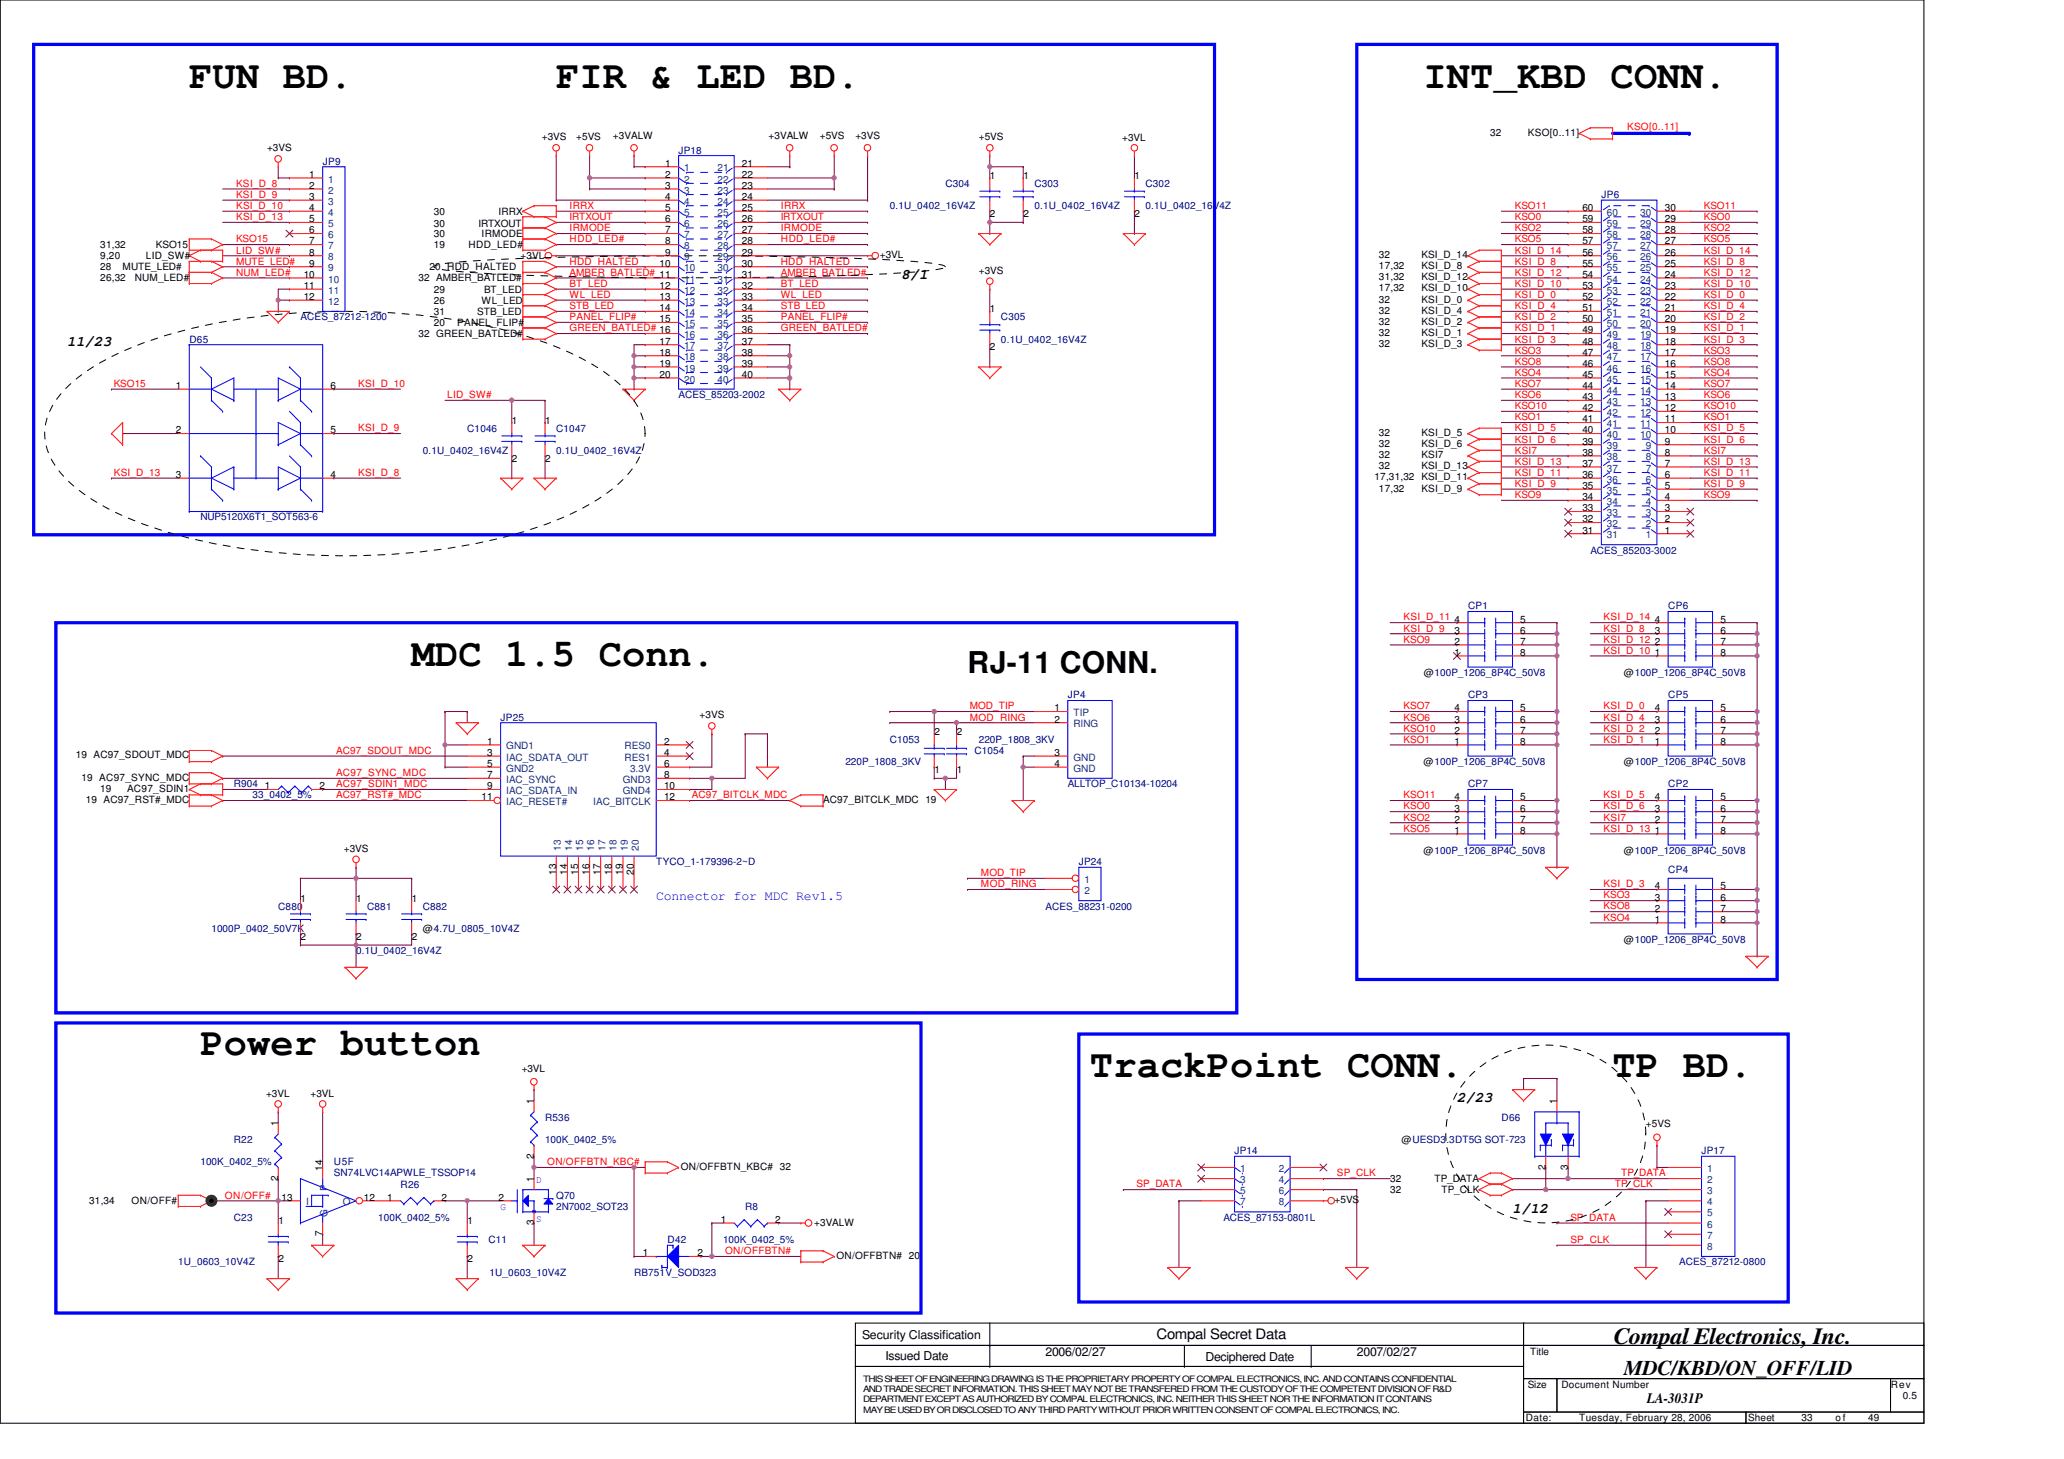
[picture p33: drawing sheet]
<svg xmlns="http://www.w3.org/2000/svg" width="297mm" height="210mm" viewBox="0 0 297 210" stroke-linecap="round" stroke-linejoin="round" font-family="sans-serif">
<defs><g id="words">
<g font-size="5.6">
<text x="27.2" y="12.7">FUN BD.</text>
<text x="80" y="12.7">FIR &amp; LED BD.</text>
<text x="204.9" y="12.7">INT_KBD CONN.</text>
<text x="59.2" y="95.9">MDC 1.5 Conn.</text>
<text x="28.8" y="151.9">Power button</text>
<text x="156.9" y="155.1">TrackPoint CONN.</text>
<text x="232.1" y="155.1">TP BD.</text>
</g>
<text font-size="4.3" x="139.3" y="96.8">RJ-11 CONN.</text>
<text font-size="3.3" x="232.2" y="193.4">Compal Electronics, Inc.</text>
<text font-size="3" x="233.7" y="198">MDC/KBD/ON_OFF/LID</text>
<g font-size="2.1">
<text x="129.7" y="40.2">8/1</text>
<text x="9.6" y="49.8">11/23</text>
<text x="209.7" y="158.6">2/23</text>
<text x="217.7" y="174.6">1/12</text>
<text x="166.5" y="192.7">Compal Secret Data</text>
<text x="237" y="201.9">LA-3031P</text>
</g>
<text font-size="1.9" fill="#00f" x="94.4" y="129.6">Connector for MDC Rev1.5</text>
<g font-size="1.8">
<text x="124.1" y="192.6">Security Classification</text>
<text x="127.4" y="195.7">Issued Date</text>
<text x="150.4" y="195.2">2006/02/27</text>
<text x="173.5" y="195.8">Deciphered Date</text>
<text x="195.3" y="195.2">2007/02/27</text>
</g>
<g font-size="1.4">
<text x="38.4" y="21.8">+3VS</text>
<text x="78" y="20.2">+3VS</text>
<text x="82.9" y="20.2">+5VS</text>
<text x="88.2" y="20">+3VALW</text>
<text x="95.7" y="24">1</text>
<text x="106.8" y="24">21</text>
<text x="110.6" y="20">+3VALW</text>
<text x="118" y="20">+5VS</text>
<text x="123.1" y="20">+3VS</text>
<text x="140.9" y="20.2">+5VS</text>
<text x="161.5" y="20.3">+3VL</text>
<text x="214.5" y="19.5">32</text>
<text x="219.9" y="19.5">KSO[0..11]</text>
<text x="44.5" y="25.6">1</text>
<text x="44.5" y="27.2">2</text>
<text x="44.5" y="28.8">3</text>
<text x="95.7" y="25.6">2</text>
<text x="95.7" y="27.2">3</text>
<text x="95.7" y="28.8">4</text>
<text x="106.8" y="25.6">22</text>
<text x="106.8" y="27.2">23</text>
<text x="106.8" y="28.8">24</text>
<text x="142.5" y="25.8">1</text>
<text x="147.3" y="25.8">1</text>
<text x="163.3" y="25.8">1</text>
<text x="14.4" y="35.7">31,32</text>
<text x="22.4" y="35.7">KSO15</text>
<text x="44.5" y="30.4">4</text>
<text x="44.5" y="32">5</text>
<text x="44.5" y="33.6">6</text>
<text x="44.5" y="35.2">7</text>
<text x="62.4" y="35.7">19</text>
<text x="62.4" y="34.1">30</text>
<text x="62.4" y="30.9">30</text>
<text x="62.4" y="32.7">30</text>
<text x="67.4" y="35.7">HDD_LED#</text>
<text x="68.9" y="32.7">IRTXOUT</text>
<text x="69.3" y="34.1">IRMODE</text>
<text x="71.7" y="30.9">IRRX</text>
<text x="95.7" y="30.4">5</text>
<text x="95.7" y="32">6</text>
<text x="95.7" y="33.6">7</text>
<text x="95.7" y="35.2">8</text>
<text x="106.8" y="30.4">25</text>
<text x="106.8" y="32">26</text>
<text x="106.8" y="33.6">27</text>
<text x="106.8" y="35.2">28</text>
<text x="142.5" y="31.2">2</text>
<text x="147.3" y="31.2">2</text>
<text x="163.3" y="31.2">2</text>
<text x="227.7" y="35.2">57</text>
<text x="227.7" y="33.6">58</text>
<text x="227.7" y="32">59</text>
<text x="227.7" y="30.4">60</text>
<text x="239.6" y="35.2">27</text>
<text x="239.6" y="33.6">28</text>
<text x="239.6" y="32">29</text>
<text x="239.6" y="30.4">30</text>
<text x="14.4" y="37.3">9,20</text>
<text x="14.4" y="40.5">26,32</text>
<text x="14.4" y="38.9">28</text>
<text x="17.6" y="38.9">MUTE_LED#</text>
<text x="19.4" y="40.5">NUM_LED#</text>
<text x="21" y="37.3">LID_SW#</text>
<text x="43.7" y="40">10</text>
<text x="43.7" y="41.6">11</text>
<text x="44.5" y="36.8">8</text>
<text x="44.5" y="38.4">9</text>
<text x="60.2" y="40.5">32 AMBER_BATLED#</text>
<text x="61.8" y="38.9">20 HDD_HALTED</text>
<text x="74.9" y="37.3">+3VL</text>
<text x="94.9" y="38.4">10</text>
<text x="94.9" y="41.6">12</text>
<text x="95.7" y="36.8">9</text>
<text x="106.8" y="36.8">29</text>
<text x="106.8" y="38.4">30</text>
<text x="106.8" y="40">31</text>
<text x="106.8" y="41.6">32</text>
<text x="126.6" y="37.1">+3VL</text>
<text x="140.9" y="39.4">+3VS</text>
<text x="198.5" y="37.1">32</text>
<text x="198.5" y="38.7">17,32</text>
<text x="198.5" y="40.3">31,32</text>
<text x="198.5" y="41.9">17,32</text>
<text x="204.6" y="37.1">KSI_D_14</text>
<text x="204.6" y="38.7">KSI_D_8</text>
<text x="204.6" y="40.3">KSI_D_12</text>
<text x="204.6" y="41.9">KSI_D_10</text>
<text x="227.7" y="41.6">53</text>
<text x="227.7" y="40">54</text>
<text x="227.7" y="38.4">55</text>
<text x="227.7" y="36.8">56</text>
<text x="239.6" y="41.6">23</text>
<text x="239.6" y="40">24</text>
<text x="239.6" y="38.4">25</text>
<text x="239.6" y="36.8">26</text>
<text x="43.7" y="43.2">12</text>
<text x="62.4" y="45.3">31</text>
<text x="62.4" y="43.7">26</text>
<text x="62.4" y="46.9">20</text>
<text x="62.4" y="42.1">29</text>
<text x="65.8" y="46.9">PANEL_FLIP#</text>
<text x="68.7" y="45.3">STB_LED</text>
<text x="69.3" y="43.7">WL_LED</text>
<text x="69.7" y="42.1">BT_LED</text>
<text x="94.9" y="43.2">13</text>
<text x="94.9" y="44.8">14</text>
<text x="94.9" y="46.4">15</text>
<text x="106.8" y="43.2">33</text>
<text x="106.8" y="44.8">34</text>
<text x="106.8" y="46.4">35</text>
<text x="106.8" y="48">36</text>
<text x="142.5" y="45">1</text>
<text x="198.5" y="43.5">32</text>
<text x="198.5" y="45.1">32</text>
<text x="198.5" y="46.7">32</text>
<text x="204.6" y="43.5">KSI_D_0</text>
<text x="204.6" y="45.1">KSI_D_4</text>
<text x="204.6" y="46.7">KSI_D_2</text>
<text x="227.7" y="48">49</text>
<text x="227.7" y="46.4">50</text>
<text x="227.7" y="44.8">51</text>
<text x="227.7" y="43.2">52</text>
<text x="239.6" y="48">19</text>
<text x="239.6" y="46.4">20</text>
<text x="239.6" y="44.8">21</text>
<text x="239.6" y="43.2">22</text>
<text x="60.2" y="48.5">32 GREEN_BATLED#</text>
<text x="94.9" y="49.6">17</text>
<text x="94.9" y="51.2">18</text>
<text x="94.9" y="52.8">19</text>
<text x="106.8" y="49.6">37</text>
<text x="106.8" y="51.2">38</text>
<text x="106.8" y="52.8">39</text>
<text x="142.5" y="50.4">2</text>
<text x="198.5" y="48.3">32</text>
<text x="198.5" y="49.9">32</text>
<text x="204.6" y="48.3">KSI_D_1</text>
<text x="204.6" y="49.9">KSI_D_3</text>
<text x="227.7" y="52.8">46</text>
<text x="227.7" y="51.2">47</text>
<text x="227.7" y="49.6">48</text>
<text x="239.6" y="52.8">16</text>
<text x="239.6" y="51.2">17</text>
<text x="239.6" y="49.6">18</text>
<text x="25.3" y="56">1</text>
<text x="47.6" y="56">6</text>
<text x="94.9" y="54.4">20</text>
<text x="106.8" y="54.4">40</text>
<text x="227.7" y="59.2">42</text>
<text x="227.7" y="57.6">43</text>
<text x="227.7" y="56">44</text>
<text x="227.7" y="54.4">45</text>
<text x="239.6" y="59.2">12</text>
<text x="239.6" y="57.6">13</text>
<text x="239.6" y="56">14</text>
<text x="239.6" y="54.4">15</text>
<text x="25.3" y="62.4">2</text>
<text x="47.6" y="62.4">5</text>
<text x="73.7" y="61">1</text>
<text x="78.5" y="61">1</text>
<text x="198.5" y="64.3">32</text>
<text x="198.5" y="65.9">32</text>
<text x="198.5" y="62.7">32</text>
<text x="204.6" y="64.3">KSI_D_6</text>
<text x="204.6" y="65.9">KSI7</text>
<text x="204.6" y="62.7">KSI_D_5</text>
<text x="227.7" y="65.6">38</text>
<text x="227.7" y="64">39</text>
<text x="227.7" y="62.4">40</text>
<text x="227.7" y="60.8">41</text>
<text x="239.6" y="65.6">8</text>
<text x="239.6" y="64">9</text>
<text x="239.6" y="62.4">10</text>
<text x="239.6" y="60.8">11</text>
<text x="25.3" y="68.8">3</text>
<text x="47.6" y="68.8">4</text>
<text x="73.7" y="66.4">2</text>
<text x="78.5" y="66.4">2</text>
<text x="197.8" y="69.1">17,31,32 KSI_D_11</text>
<text x="198.5" y="67.5">32</text>
<text x="198.5" y="70.7">17,32</text>
<text x="204.6" y="67.5">KSI_D_13</text>
<text x="204.6" y="70.7">KSI_D_9</text>
<text x="227.7" y="72">34</text>
<text x="227.7" y="70.4">35</text>
<text x="227.7" y="68.8">36</text>
<text x="227.7" y="67.2">37</text>
<text x="239.6" y="72">4</text>
<text x="239.6" y="70.4">5</text>
<text x="239.6" y="68.8">6</text>
<text x="239.6" y="67.2">7</text>
<text x="227.7" y="76.8">31</text>
<text x="227.7" y="75.2">32</text>
<text x="227.7" y="73.6">33</text>
<text x="239.6" y="76.8">1</text>
<text x="239.6" y="75.2">2</text>
<text x="239.6" y="73.6">3</text>
<text x="209.3" y="89.6">4</text>
<text x="218.8" y="89.6">5</text>
<text x="238.1" y="89.6">4</text>
<text x="247.6" y="89.6">5</text>
<text x="209.3" y="92.8">2</text>
<text x="209.3" y="91.2">3</text>
<text x="209.3" y="94.4">1</text>
<text x="218.8" y="91.2">6</text>
<text x="218.8" y="92.8">7</text>
<text x="218.8" y="94.4">8</text>
<text x="238.1" y="92.8">2</text>
<text x="238.1" y="91.2">3</text>
<text x="238.1" y="94.4">1</text>
<text x="247.6" y="91.2">6</text>
<text x="247.6" y="92.8">7</text>
<text x="247.6" y="94.4">8</text>
<text x="204.9" y="97.3">@100P_1206_8P4C_50V8</text>
<text x="233.7" y="97.3">@100P_1206_8P4C_50V8</text>
<text x="70.1" y="107.2">1</text>
<text x="95.6" y="107.2">2</text>
<text x="100.7" y="103.4">+3VS</text>
<text x="134.5" y="105.8">2</text>
<text x="137.7" y="105.8">2</text>
<text x="151.7" y="102.4">1</text>
<text x="151.7" y="104">2</text>
<text x="209.3" y="105.6">2</text>
<text x="209.3" y="104">3</text>
<text x="209.3" y="102.4">4</text>
<text x="209.3" y="107.2">1</text>
<text x="218.8" y="102.4">5</text>
<text x="218.8" y="104">6</text>
<text x="218.8" y="105.6">7</text>
<text x="218.8" y="107.2">8</text>
<text x="238.1" y="105.6">2</text>
<text x="238.1" y="104">3</text>
<text x="238.1" y="102.4">4</text>
<text x="238.1" y="107.2">1</text>
<text x="247.6" y="102.4">5</text>
<text x="247.6" y="104">6</text>
<text x="247.6" y="105.6">7</text>
<text x="247.6" y="107.2">8</text>
<text x="10.9" y="109.1">19 AC97_SDOUT_MDC</text>
<text x="11.7" y="112.4">19 AC97_SYNC_MDC</text>
<text x="14.4" y="113.9">19</text>
<text x="18.3" y="113.9">AC97_SDIN1</text>
<text x="38.1" y="113.6">1</text>
<text x="46" y="113.6">2</text>
<text x="70.1" y="108.8">3</text>
<text x="70.1" y="110.4">5</text>
<text x="70.1" y="112">7</text>
<text x="70.1" y="113.6">9</text>
<text x="95.6" y="108.8">4</text>
<text x="95.6" y="110.4">6</text>
<text x="95.6" y="112">8</text>
<text x="95.6" y="113.6">10</text>
<text x="134.5" y="111.2">1</text>
<text x="137.7" y="111.2">1</text>
<text x="151.7" y="108.8">3</text>
<text x="151.7" y="110.4">4</text>
<text x="204.9" y="110.1">@100P_1206_8P4C_50V8</text>
<text x="233.7" y="110.1">@100P_1206_8P4C_50V8</text>
<text x="12.4" y="115.5">19 AC97_RST#_MDC</text>
<text x="69.3" y="115.2">11</text>
<text x="95.6" y="115.2">12</text>
<text x="118.4" y="115.5">AC97_BITCLK_MDC 19</text>
<text x="209.3" y="118.4">2</text>
<text x="209.3" y="116.8">3</text>
<text x="209.3" y="115.2">4</text>
<text x="209.3" y="120">1</text>
<text x="218.8" y="115.2">5</text>
<text x="218.8" y="116.8">6</text>
<text x="218.8" y="118.4">7</text>
<text x="218.8" y="120">8</text>
<text x="238.1" y="118.4">2</text>
<text x="238.1" y="116.8">3</text>
<text x="238.1" y="115.2">4</text>
<text x="238.1" y="120">1</text>
<text x="247.6" y="115.2">5</text>
<text x="247.6" y="116.8">6</text>
<text x="247.6" y="118.4">7</text>
<text x="247.6" y="120">8</text>
<text x="49.5" y="122.6">+3VS</text>
<text x="80" y="125.9" transform="rotate(-90 80 125.9)">13</text>
<text x="81.6" y="125.9" transform="rotate(-90 81.6 125.9)">14</text>
<text x="83.2" y="125.9" transform="rotate(-90 83.2 125.9)">15</text>
<text x="84.8" y="125.9" transform="rotate(-90 84.8 125.9)">16</text>
<text x="86.4" y="125.9" transform="rotate(-90 86.4 125.9)">17</text>
<text x="88" y="125.9" transform="rotate(-90 88 125.9)">18</text>
<text x="89.6" y="125.9" transform="rotate(-90 89.6 125.9)">19</text>
<text x="91.2" y="125.9" transform="rotate(-90 91.2 125.9)">20</text>
<text x="204.9" y="122.9">@100P_1206_8P4C_50V8</text>
<text x="233.7" y="122.9">@100P_1206_8P4C_50V8</text>
<text x="43.3" y="129.8">1</text>
<text x="51.3" y="129.8">1</text>
<text x="59.3" y="129.8">1</text>
<text x="238.1" y="131.2">2</text>
<text x="238.1" y="129.6">3</text>
<text x="238.1" y="128">4</text>
<text x="247.6" y="128">5</text>
<text x="247.6" y="129.6">6</text>
<text x="247.6" y="131.2">7</text>
<text x="43.3" y="135.2">2</text>
<text x="51.3" y="135.2">2</text>
<text x="59.3" y="135.2">2</text>
<text x="60.9" y="134.1">@4.7U_0805_10V4Z</text>
<text x="233.7" y="135.7">@100P_1206_8P4C_50V8</text>
<text x="238.1" y="132.8">1</text>
<text x="247.6" y="132.8">8</text>
<text x="75.1" y="154.3">+3VL</text>
<text x="38.3" y="157.9">+3VL</text>
<text x="44.7" y="157.9">+3VL</text>
<text x="76.8" y="158.9" transform="rotate(-90 76.8 158.9)">1</text>
<text x="224" y="158.9" transform="rotate(-90 224 158.9)">1</text>
<text x="40" y="162.1" transform="rotate(-90 40 162.1)">1</text>
<text x="76.8" y="166.8" transform="rotate(-90 76.8 166.8)">2</text>
<text x="201.7" y="164.5">@UESD3.3DT5G SOT-723</text>
<text x="236.9" y="162.3">+5VS</text>
<text x="12.8" y="173.3">31,34</text>
<text x="18.9" y="173.3">ON/OFF#</text>
<text x="40" y="169.9" transform="rotate(-90 40 169.9)">2</text>
<text x="40.5" y="172.8">13</text>
<text x="46.4" y="168.5" transform="rotate(-90 46.4 168.5)">14</text>
<text x="52.4" y="172.8">12</text>
<text x="55.7" y="172.8">1</text>
<text x="63.6" y="172.8">2</text>
<text x="71.7" y="172.8">2</text>
<text x="76.8" y="170.1" transform="rotate(-90 76.8 170.1)">1</text>
<text x="98" y="168.4">ON/OFFBTN_KBC# 32</text>
<text x="192.1" y="173.1">+5VS</text>
<text x="200.1" y="171.7">32</text>
<text x="200.1" y="170.1">32</text>
<text x="206.5" y="170.1">TP_DATA</text>
<text x="207.4" y="171.7">TP_CLK</text>
<text x="222.4" y="168.3" transform="rotate(-90 222.4 168.3)">2</text>
<text x="225.7" y="168.3" transform="rotate(-90 225.7 168.3)">3</text>
<text x="40.1" y="176.2">1</text>
<text x="46.4" y="177.9" transform="rotate(-90 46.4 177.9)">7</text>
<text x="67.3" y="176.2">1</text>
<text x="76.8" y="176.3" transform="rotate(-90 76.8 176.3)">3</text>
<text x="103.7" y="176">1</text>
<text x="111.6" y="176">2</text>
<text x="117.2" y="176.5">+3VALW</text>
<text x="40.1" y="181.6">2</text>
<text x="67.3" y="181.6">2</text>
<text x="92.5" y="180.8">1</text>
<text x="100.4" y="180.8">2</text>
<text x="120.4" y="181.1">ON/OFFBTN# 20</text>
<text x="220.2" y="195.1">Title</text>
<text x="219.9" y="199.7">Size</text>
<text x="224.7" y="199.7">Document Number</text>
<text x="272.1" y="199.7">Rev</text>
<text x="273.8" y="201.3">0.5</text>
<text x="219.6" y="204.5">Date:</text>
<text x="227.3" y="204.5">Tuesday, February 28, 2006</text>
<text x="251.6" y="204.5">Sheet</text>
<text x="259.3" y="204.5">33</text>
<text x="264.2" y="204.5">of</text>
<text x="268.9" y="204.5">49</text>
</g>
<g font-size="1.4" fill="#000080">
<text x="46.5" y="23.7">JP9</text>
<text x="97.7" y="22.1">JP18</text>
<text x="136.1" y="26.9">C304</text>
<text x="148.9" y="26.9">C303</text>
<text x="164.9" y="26.9">C302</text>
<text x="230.5" y="28.5">JP6</text>
<text x="128.1" y="30.1">0.1U_0402_16V4Z</text>
<text x="148.9" y="30.1">0.1U_0402_16V4Z</text>
<text x="164.9" y="30.1">0.1U_0402_16V4Z</text>
<text x="43.2" y="46.1">ACES_87212-1200</text>
<text x="144.1" y="46.1">C305</text>
<text x="27.3" y="49.3">D65</text>
<text x="144.1" y="49.3">0.1U_0402_16V4Z</text>
<text x="97.7" y="57.3">ACES_85203-2002</text>
<text x="60.9" y="65.3">0.1U_0402_16V4Z</text>
<text x="67.2" y="62.1">C1046</text>
<text x="80" y="62.1">C1047</text>
<text x="80" y="65.3">0.1U_0402_16V4Z</text>
<text x="28.8" y="74.9">NUP5120X6T1_SOT563-6</text>
<text x="228.9" y="79.7">ACES_85203-3002</text>
<text x="211.3" y="87.7">CP1</text>
<text x="240.1" y="87.7">CP6</text>
<text x="153.7" y="100.5">JP4</text>
<text x="211.3" y="100.5">CP3</text>
<text x="240.1" y="100.5">CP5</text>
<text x="72" y="103.7">JP25</text>
<text x="128.1" y="106.9">C1053</text>
<text x="140.9" y="106.9">220P_1808_3KV</text>
<text x="33.7" y="113.3">R904</text>
<text x="121.7" y="110.1">220P_1808_3KV</text>
<text x="140.2" y="108.5">C1054</text>
<text x="153.7" y="113.3">ALLTOP_C10134-10204</text>
<text x="211.3" y="113.3">CP7</text>
<text x="240.1" y="113.3">CP2</text>
<text x="36.4" y="114.9">33_0402_5%</text>
<text x="94.4" y="124.5">TYCO_1-179396-2~D</text>
<text x="155.3" y="124.5">JP24</text>
<text x="240.1" y="125.6">CP4</text>
<text x="40" y="130.9">C880</text>
<text x="52.8" y="130.9">C881</text>
<text x="60.9" y="130.9">C882</text>
<text x="150.4" y="130.9">ACES_88231-0200</text>
<text x="30.4" y="134.1">1000P_0402_50V7K</text>
<text x="51.2" y="137.3">0.1U_0402_16V4Z</text>
<text x="78.4" y="161.3">R536</text>
<text x="216.1" y="161.3">D66</text>
<text x="28.8" y="167.7">100K_0402_5%</text>
<text x="33.7" y="164.5">R22</text>
<text x="48" y="167.7">U5F</text>
<text x="78.4" y="164.5">100K_0402_5%</text>
<text x="177.7" y="166.1">JP14</text>
<text x="244.9" y="166.1">JP17</text>
<text x="48" y="169.3">SN74LVC14APWLE_TSSOP14</text>
<text x="57.7" y="170.9">R26</text>
<text x="80" y="172.5">Q70</text>
<text x="33.7" y="175.7">C23</text>
<text x="54.4" y="175.7">100K_0402_5%</text>
<text x="70.3" y="178.9">C11</text>
<text x="80" y="174.1">2N7002_SOT23</text>
<text x="96.1" y="178.9">D42</text>
<text x="104.1" y="178.9">100K_0402_5%</text>
<text x="107.2" y="174.1">R8</text>
<text x="176.1" y="175.7">ACES_87153-0801L</text>
<text x="25.7" y="182.1">1U_0603_10V4Z</text>
<text x="70.4" y="183.7">1U_0603_10V4Z</text>
<text x="91.2" y="183.7">RB751V_SOD323</text>
<text x="241.7" y="182.1">ACES_87212-0800</text>
</g>
<g font-size="1.4" fill="#f00">
<text x="234.2" y="18.7">KSO[0..11]</text>
<text x="34" y="28.5">KSI_D_9</text>
<text x="34" y="26.9">KSI_D_8</text>
<text x="34" y="31.7">KSI_D_13</text>
<text x="34" y="30.1">KSI_D_10</text>
<text x="34" y="34.9">KSO15</text>
<text x="82" y="31.7">IRTXOUT</text>
<text x="82" y="34.9">HDD_LED#</text>
<text x="82" y="30.1">IRRX</text>
<text x="82" y="33.3">IRMODE</text>
<text x="112.3" y="31.7">IRTXOUT</text>
<text x="112.4" y="30.1">IRRX</text>
<text x="112.4" y="33.3">IRMODE</text>
<text x="112.4" y="34.9">HDD_LED#</text>
<text x="218" y="31.7">KSO0</text>
<text x="218" y="33.3">KSO2</text>
<text x="218" y="34.9">KSO5</text>
<text x="218" y="30.1">KSO11</text>
<text x="245.2" y="30.1">KSO11</text>
<text x="245.2" y="34.9">KSO5</text>
<text x="245.2" y="33.3">KSO2</text>
<text x="245.2" y="31.7">KSO0</text>
<text x="34" y="38.1">MUTE_LED#</text>
<text x="34" y="36.5">LID_SW#</text>
<text x="34" y="39.7">NUM_LED#</text>
<text x="82" y="39.7">AMBER_BATLED# 11</text>
<text x="82" y="41.3">BT_LED</text>
<text x="82" y="38.1">HDD_HALTED</text>
<text x="112.4" y="41.3">BT_LED</text>
<text x="112.4" y="39.7">AMBER_BATLED#</text>
<text x="112.4" y="38.1">HDD_HALTED</text>
<text x="218" y="36.5">KSI_D_14</text>
<text x="218" y="41.3">KSI_D_10</text>
<text x="218" y="39.7">KSI_D_12</text>
<text x="218" y="38.1">KSI_D_8</text>
<text x="245.2" y="41.3">KSI_D_10</text>
<text x="245.2" y="38.1">KSI_D_8</text>
<text x="245.2" y="39.7">KSI_D_12</text>
<text x="245.2" y="36.5">KSI_D_14</text>
<text x="82" y="46.1">PANEL_FLIP#</text>
<text x="82" y="44.5">STB_LED</text>
<text x="82" y="42.9">WL_LED</text>
<text x="82" y="47.7">GREEN_BATLED# 16</text>
<text x="112.4" y="44.5">STB_LED</text>
<text x="112.4" y="46.1">PANEL_FLIP#</text>
<text x="112.4" y="42.9">WL_LED</text>
<text x="112.4" y="47.7">GREEN_BATLED#</text>
<text x="218" y="42.9">KSI_D_0</text>
<text x="218" y="47.7">KSI_D_1</text>
<text x="218" y="46.1">KSI_D_2</text>
<text x="218" y="44.5">KSI_D_4</text>
<text x="245.2" y="46.1">KSI_D_2</text>
<text x="245.2" y="42.9">KSI_D_0</text>
<text x="245.2" y="44.5">KSI_D_4</text>
<text x="245.2" y="47.7">KSI_D_1</text>
<text x="218" y="49.3">KSI_D_3</text>
<text x="218" y="52.5">KSO8</text>
<text x="218" y="50.9">KSO3</text>
<text x="245.2" y="50.9">KSO3</text>
<text x="245.2" y="52.5">KSO8</text>
<text x="245.2" y="49.3">KSI_D_3</text>
<text x="16.4" y="55.7">KSO15</text>
<text x="51.6" y="55.7">KSI_D_10</text>
<text x="64.4" y="57.3">LID_SW#</text>
<text x="218" y="55.7">KSO7</text>
<text x="218" y="54.1">KSO4</text>
<text x="218" y="57.3">KSO6</text>
<text x="218" y="58.9">KSO10</text>
<text x="245.2" y="54.1">KSO4</text>
<text x="245.2" y="58.9">KSO10</text>
<text x="245.2" y="55.7">KSO7</text>
<text x="245.2" y="57.3">KSO6</text>
<text x="51.6" y="62.1">KSI_D_9</text>
<text x="218" y="63.7">KSI_D_6</text>
<text x="218" y="65.3">KSI7</text>
<text x="218" y="62.1">KSI_D_5</text>
<text x="218" y="60.5">KSO1</text>
<text x="245.2" y="65.3">KSI7</text>
<text x="245.2" y="62.1">KSI_D_5</text>
<text x="245.2" y="60.5">KSO1</text>
<text x="245.2" y="63.7">KSI_D_6</text>
<text x="16.4" y="68.5">KSI_D_13</text>
<text x="51.6" y="68.5">KSI_D_8</text>
<text x="218" y="68.5">KSI_D_11</text>
<text x="218" y="70.1">KSI_D_9</text>
<text x="218" y="71.7">KSO9</text>
<text x="218" y="66.9">KSI_D_13</text>
<text x="245.2" y="70.1">KSI_D_9</text>
<text x="245.2" y="71.7">KSO9</text>
<text x="245.2" y="66.9">KSI_D_13</text>
<text x="245.2" y="68.5">KSI_D_11</text>
<text x="202" y="89.3">KSI_D_11</text>
<text x="230.8" y="89.3">KSI_D_14</text>
<text x="202" y="90.9">KSI_D_9</text>
<text x="202" y="92.5">KSO9</text>
<text x="230.8" y="94.1">KSI_D_10</text>
<text x="230.8" y="90.9">KSI_D_8</text>
<text x="230.8" y="92.5">KSI_D_12</text>
<text x="139.6" y="102.1">MOD_TIP</text>
<text x="139.6" y="103.7">MOD_RING</text>
<text x="202" y="103.7">KSO6</text>
<text x="202" y="105.3">KSO10</text>
<text x="202" y="106.9">KSO1</text>
<text x="202" y="102.1">KSO7</text>
<text x="230.8" y="103.7">KSI_D_4</text>
<text x="230.8" y="106.9">KSI_D_1</text>
<text x="230.8" y="102.1">KSI_D_0</text>
<text x="230.8" y="105.3">KSI_D_2</text>
<text x="48.4" y="108.5">AC97_SDOUT_MDC</text>
<text x="48.4" y="111.7">AC97_SYNC_MDC</text>
<text x="48.4" y="113.3">AC97_SDIN1_MDC</text>
<text x="48.4" y="114.9">AC97_RST#_MDC</text>
<text x="99.6" y="114.9">AC97_BITCLK_MDC</text>
<text x="202" y="114.9">KSO11</text>
<text x="202" y="116.5">KSO0</text>
<text x="202" y="118.1">KSO2</text>
<text x="202" y="119.7">KSO5</text>
<text x="230.8" y="119.7">KSI_D_13</text>
<text x="230.8" y="118.1">KSI7</text>
<text x="230.8" y="114.9">KSI_D_5</text>
<text x="230.8" y="116.5">KSI_D_6</text>
<text x="141.2" y="126.1">MOD_TIP</text>
<text x="141.2" y="127.7">MOD_RING</text>
<text x="230.8" y="127.7">KSI_D_3</text>
<text x="230.8" y="130.9">KSO8</text>
<text x="230.8" y="129.3">KSO3</text>
<text x="230.8" y="132.5">KSO4</text>
<text x="78.8" y="167.7">ON/OFFBTN_KBC#</text>
<text x="32.4" y="172.5">ON/OFF#</text>
<text x="163.6" y="170.9">SP_DATA</text>
<text x="192.4" y="169.3">SP_CLK</text>
<text x="232.4" y="170.9">TP_CLK</text>
<text x="233.3" y="169.3">TP_DATA</text>
<text x="226" y="175.7">SP_DATA</text>
<text x="226" y="178.9">SP_CLK</text>
<text x="104.4" y="180.5">ON/OFFBTN#</text>
</g>
<g font-size="1.4" fill="#004080">
<text x="47.2" y="26.3">1</text>
<text x="47.2" y="27.9">2</text>
<text x="47.2" y="29.5">3</text>
<text x="98.5" y="24.7">1</text>
<text x="98.5" y="26.3">2</text>
<text x="98.5" y="27.9">3</text>
<text x="98.5" y="29.5">4</text>
<text x="103.2" y="24.7">21</text>
<text x="103.2" y="26.3">22</text>
<text x="103.2" y="27.9">23</text>
<text x="103.2" y="29.5">24</text>
<text x="47.2" y="31.1">4</text>
<text x="47.2" y="32.7">5</text>
<text x="47.2" y="34.3">6</text>
<text x="47.2" y="35.9">7</text>
<text x="98.5" y="31.1">5</text>
<text x="98.5" y="32.7">6</text>
<text x="98.5" y="34.3">7</text>
<text x="98.5" y="35.9">8</text>
<text x="103.2" y="31.1">25</text>
<text x="103.2" y="32.7">26</text>
<text x="103.2" y="34.3">27</text>
<text x="103.2" y="35.9">28</text>
<text x="231.3" y="35.9">57</text>
<text x="231.3" y="34.3">58</text>
<text x="231.3" y="32.7">59</text>
<text x="231.3" y="31.1">60</text>
<text x="236" y="35.9">27</text>
<text x="236" y="34.3">28</text>
<text x="236" y="32.7">29</text>
<text x="236" y="31.1">30</text>
<text x="47.2" y="37.5">8</text>
<text x="47.2" y="39.1">9</text>
<text x="47.2" y="40.7">10</text>
<text x="98.5" y="37.5">9</text>
<text x="98.5" y="39.1">10</text>
<text x="98.5" y="40.7">11</text>
<text x="103.2" y="37.5">29</text>
<text x="103.2" y="39.1">30</text>
<text x="103.2" y="40.7">31</text>
<text x="231.3" y="40.7">54</text>
<text x="231.3" y="39.1">55</text>
<text x="231.3" y="37.5">56</text>
<text x="236" y="40.7">24</text>
<text x="236" y="39.1">25</text>
<text x="236" y="37.5">26</text>
<text x="47.2" y="42.3">11</text>
<text x="47.2" y="43.9">12</text>
<text x="98.5" y="42.3">12</text>
<text x="98.5" y="43.9">13</text>
<text x="98.5" y="45.5">14</text>
<text x="98.5" y="47.1">15</text>
<text x="103.2" y="42.3">32</text>
<text x="103.2" y="43.9">33</text>
<text x="103.2" y="45.5">34</text>
<text x="103.2" y="47.1">35</text>
<text x="231.3" y="47.1">50</text>
<text x="231.3" y="45.5">51</text>
<text x="231.3" y="43.9">52</text>
<text x="231.3" y="42.3">53</text>
<text x="236" y="47.1">20</text>
<text x="236" y="45.5">21</text>
<text x="236" y="43.9">22</text>
<text x="236" y="42.3">23</text>
<text x="98.5" y="48.7">16</text>
<text x="98.5" y="50.3">17</text>
<text x="98.5" y="51.9">18</text>
<text x="98.5" y="53.5">19</text>
<text x="103.2" y="48.7">36</text>
<text x="103.2" y="50.3">37</text>
<text x="103.2" y="51.9">38</text>
<text x="103.2" y="53.5">39</text>
<text x="231.3" y="53.5">46</text>
<text x="231.3" y="51.9">47</text>
<text x="231.3" y="50.3">48</text>
<text x="231.3" y="48.7">49</text>
<text x="236" y="53.5">16</text>
<text x="236" y="51.9">17</text>
<text x="236" y="50.3">18</text>
<text x="236" y="48.7">19</text>
<text x="98.5" y="55.1">20</text>
<text x="103.2" y="55.1">40</text>
<text x="231.3" y="59.9">42</text>
<text x="231.3" y="58.3">43</text>
<text x="231.3" y="56.7">44</text>
<text x="231.3" y="55.1">45</text>
<text x="236" y="59.9">12</text>
<text x="236" y="58.3">13</text>
<text x="236" y="56.7">14</text>
<text x="236" y="55.1">15</text>
<text x="231.3" y="64.7">39</text>
<text x="231.3" y="63.1">40</text>
<text x="231.3" y="61.5">41</text>
<text x="236" y="63.1">10</text>
<text x="236" y="61.5">11</text>
<text x="236.9" y="64.7">9</text>
<text x="231.3" y="71.1">35</text>
<text x="231.3" y="69.5">36</text>
<text x="231.3" y="67.9">37</text>
<text x="231.3" y="66.3">38</text>
<text x="236.9" y="71.1">5</text>
<text x="236.9" y="69.5">6</text>
<text x="236.9" y="67.9">7</text>
<text x="236.9" y="66.3">8</text>
<text x="231.3" y="77.5">31</text>
<text x="231.3" y="75.9">32</text>
<text x="231.3" y="74.3">33</text>
<text x="231.3" y="72.7">34</text>
<text x="236.9" y="77.5">1</text>
<text x="236.9" y="75.9">2</text>
<text x="236.9" y="74.3">3</text>
<text x="236.9" y="72.7">4</text>
<text x="72.9" y="107.9">GND1</text>
<text x="89.9" y="107.9">RES0</text>
<text x="154.5" y="103.1">TIP</text>
<text x="154.5" y="104.7">RING</text>
<text x="72.9" y="109.5">IAC_SDATA_OUT</text>
<text x="72.9" y="111.1">GND2</text>
<text x="72.9" y="112.7">IAC_SYNC</text>
<text x="89.6" y="112.7">GND3</text>
<text x="89.9" y="109.5">RES1</text>
<text x="90.7" y="111.1">3.3V</text>
<text x="154.5" y="109.5">GND</text>
<text x="154.5" y="111.1">GND</text>
<text x="72.9" y="114.3">IAC_SDATA_IN</text>
<text x="72.9" y="115.9">IAC_RESET#</text>
<text x="85.4" y="115.9">IAC_BITCLK</text>
<text x="89.6" y="114.3">GND4</text>
<text x="80.7" y="122.4" transform="rotate(-90 80.7 122.4)">13</text>
<text x="82.3" y="122.4" transform="rotate(-90 82.3 122.4)">14</text>
<text x="83.9" y="122.4" transform="rotate(-90 83.9 122.4)">15</text>
<text x="85.5" y="122.4" transform="rotate(-90 85.5 122.4)">16</text>
<text x="87.1" y="122.4" transform="rotate(-90 87.1 122.4)">17</text>
<text x="88.7" y="122.4" transform="rotate(-90 88.7 122.4)">18</text>
<text x="90.3" y="122.4" transform="rotate(-90 90.3 122.4)">19</text>
<text x="91.9" y="122.4" transform="rotate(-90 91.9 122.4)">20</text>
<text x="156.1" y="127.1">1</text>
<text x="156.1" y="128.7">2</text>
<text x="44" y="173.5">I</text>
<text x="47.1" y="171.4" transform="rotate(-90 47.1 171.4)">P</text>
<text x="49.3" y="173.5">O</text>
<text x="178.5" y="168.7">1</text>
<text x="178.5" y="170.3">3</text>
<text x="178.5" y="171.9">5</text>
<text x="178.5" y="173.5">7</text>
<text x="184.1" y="168.7">2</text>
<text x="184.1" y="170.3">4</text>
<text x="184.1" y="171.9">6</text>
<text x="184.1" y="173.5">8</text>
<text x="245.7" y="168.7">1</text>
<text x="245.7" y="170.3">2</text>
<text x="245.7" y="171.9">3</text>
<text x="245.7" y="173.5">4</text>
<text x="47.1" y="175.2" transform="rotate(-90 47.1 175.2)">G</text>
<text x="245.7" y="175.1">5</text>
<text x="245.7" y="176.7">6</text>
<text x="245.7" y="178.3">7</text>
<text x="245.7" y="179.9">8</text>
</g>
<g font-size="1.4" fill="#00f">
<text x="77.2" y="170.3">D</text>
<text x="72" y="174.1">G</text>
<text x="77.2" y="175.9">S</text>
</g>
<g font-size="1.3">
<text x="124.2" y="198.9">THIS SHEET OF ENGINEERING DRAWING IS THE PROPRIETARY PROPERTY OF COMPAL ELECTRONICS, INC. AND CONTAINSCONFIDENTIAL</text>
<text x="124.2" y="200.4">AND TRADE SECRET INFORMATION. THIS SHEET MAY NOT BETRANSFERED FROM THE CUSTODY OF THE COMPETENT DIVISION OF R&amp;D</text>
<text x="124.2" y="203.3">MAY BE USED BY OR DISCLOSED TO ANY THIRD PARTY WITHOUT PRIOR WRITTEN CONSENT OF COMPAL ELECTRONICS, INC.</text>
<text x="124.2" y="201.8">DEPARTMENT EXCEPT AS AUTHORIZED BY COMPAL ELECTRONICS, INC. NEITHER THIS SHEET NOR THE INFORMATION ITCONTAINS</text>
</g>
</g></defs>
<path d="M0 0h276.9v204.8h-276.9z" fill="none" stroke="#000" stroke-width=".15"/>
<path d="M224.1 104h.1M224.1 102.4v1.6" fill="none" stroke="#800040" stroke-width=".15"/>
<path d="M232.1 19.2h11" fill="none" stroke="#00f" stroke-width=".47"/>
<circle cx="243.1" cy="19.2" r=".23" fill="#00f"/>
<g fill="none" stroke="#800040" stroke-width=".15">
<path d="M32 32h9.7M32 36.8h9.7M32 35.2h9.7M32 38.4h9.7M32 30.4h9.7M32 28.8h9.7M32 27.2h9.7M40 25.6h.1M40 24v1.6M40 25.6h1.7M41.7 28.8h.1M41.7 32h.1"/>
<path d="M41.7 30.4h.1M41.7 27.2h.1M41.7 35.2h.1M41.7 38.4h.1M41.7 36.8h.1M41.7 25.6h.1M80 28.8h.1M80 36.8h.1M80 32h12.9M80 33.6h12.9M80 36.8h12.9M80 35.2h12.9"/>
<path d="M80 38.4h12.9M80 30.4h12.9M80 28.8h12.9M80 22.4v6.4M84.9 27.2h.1M84.9 25.6h.1M84.9 27.2h8M84.9 25.6h8M84.9 22.4v4.8M91.2 24h.1M91.2 22.4v1.6M91.2 24h1.7"/>
<path d="M92.9 35.2h.1M92.9 30.4h.1M92.9 32h.1M92.9 33.6h.1M92.9 24h.1M92.9 28.8h.1M92.9 27.2h.1M92.9 25.6h.1M92.9 38.4h.1M110.4 32h14.5M110.4 33.6h14.5M110.4 36.8h14.5"/>
<path d="M110.4 35.2h14.5M110.4 38.4h14.5M110.4 30.4h14.5M110.4 28.8h14.5M110.4 27.2h9.7M110.4 24h3.3M110.4 25.6h9.7M113.7 24h.1M113.7 22.4v1.6M120.1 27.2h.1M120.1 25.6h.1M120.1 22.4v4.8"/>
<path d="M124.9 28.8h.1M124.9 32h.1M124.9 30.4h.1M124.9 33.6h.1M124.9 35.2h.1M124.9 36.8h.1M124.9 38.4h.1M124.9 22.4v6.4M142.4 25.6h.1M142.4 24h.1M142.4 33.6h.1M142.4 32h.1"/>
<path d="M142.4 32h4.9M142.4 22.4v3.2M142.4 30.4v3.2M142.4 24h4.9M147.3 24h.1M147.3 25.6h.1M147.3 32h.1M147.3 24v1.6M147.3 30.4v1.6M163.3 25.6h.1M163.3 33.6h.1M163.3 22.4v3.2"/>
<path d="M163.3 30.4v3.2M216.1 32h9.6M216.1 33.6h9.6M216.1 36.8h9.6M216.1 35.2h9.6M216.1 38.4h9.6M216.1 30.4h9.6M225.7 32h.1M225.7 33.6h.1M225.7 36.8h.1M225.7 35.2h.1M225.7 38.4h.1"/>
<path d="M225.7 30.4h.1M243.3 32h9.6M243.3 33.6h9.6M243.3 36.8h9.6M243.3 35.2h9.6M243.3 38.4h9.6M243.3 30.4h9.6M252.9 30.4h.1M252.9 38.4h.1M252.9 35.2h.1M252.9 36.8h.1M252.9 33.6h.1"/>
<path d="M252.9 32h.1M16 56h.1M16 56h9.7M32 40h9.7M40 43.2h.1M40 44.8h.1M40 43.2h1.7M41.7 40h.1M41.7 43.2h.1M41.7 41.6h.1M41.7 41.6h-1.7v3.2M48 56h.1"/>
<path d="M48 56h9.7M64 57.6h14.4M73.7 57.6h.1M73.7 57.6v3.2M78.4 57.6h.1M78.4 57.6v3.2M80 41.6h12.9M80 43.2h12.9M80 40h12.9M80 48h12.9M80 46.4h12.9M80 44.8h12.9"/>
<path d="M91.2 56h.1M91.2 51.2h.1M91.2 52.8h.1M91.2 54.4h.1M91.2 52.8h1.7M91.2 51.2h1.7M91.2 54.4h1.7M92.9 46.4h.1M92.9 40h.1M92.9 41.6h.1M92.9 44.8h.1M92.9 43.2h.1"/>
<path d="M92.9 49.6h.1M92.9 52.8h.1M92.9 54.4h.1M92.9 51.2h.1M92.9 48h.1M92.9 49.6h-1.7v6.4M110.4 41.6h14.5M110.4 43.2h14.5M110.4 40h14.5M110.4 48h14.5M110.4 49.6h3.3M110.4 52.8h3.3"/>
<path d="M110.4 46.4h14.5M110.4 51.2h3.3M110.4 44.8h14.5M110.4 54.4h3.3M113.7 49.6h.1M113.7 54.4h.1M113.7 52.8h.1M113.7 51.2h.1M113.7 56h.1M113.7 49.6v6.4M124.9 44.8h.1M124.9 46.4h.1"/>
<path d="M124.9 41.6h.1M124.9 40h.1M124.9 43.2h.1M124.9 48h.1M142.4 52.8h.1M142.4 44.8h.1M142.4 41.6v3.2M142.4 49.6v3.2M216.1 41.6h9.6M216.1 43.2h9.6M216.1 40h9.6M216.1 48h9.6"/>
<path d="M216.1 49.6h9.6M216.1 56h9.6M216.1 52.8h9.6M216.1 46.4h9.6M216.1 51.2h9.6M216.1 44.8h9.6M216.1 54.4h9.6M216.1 57.6h9.6M216.1 59.2h9.6M225.7 41.6h.1M225.7 43.2h.1M225.7 40h.1"/>
<path d="M225.7 48h.1M225.7 49.6h.1M225.7 56h.1M225.7 52.8h.1M225.7 46.4h.1M225.7 51.2h.1M225.7 44.8h.1M225.7 54.4h.1M225.7 57.6h.1M225.7 59.2h.1M243.3 41.6h9.6M243.3 43.2h9.6"/>
<path d="M243.3 40h9.6M243.3 48h9.6M243.3 49.6h9.6M243.3 56h9.6M243.3 52.8h9.6M243.3 46.4h9.6M243.3 51.2h9.6M243.3 44.8h9.6M243.3 54.4h9.6M243.3 57.6h9.6M243.3 59.2h9.6M252.9 51.2h.1"/>
<path d="M252.9 54.4h.1M252.9 46.4h.1M252.9 41.6h.1M252.9 59.2h.1M252.9 52.8h.1M252.9 40h.1M252.9 56h.1M252.9 43.2h.1M252.9 49.6h.1M252.9 57.6h.1M252.9 44.8h.1M252.9 48h.1"/>
<path d="M16 68.8h.1M16 68.8h9.7M17.6 62.4h.1M17.6 62.4h8.1M48 62.4h.1M48 68.8h.1M48 68.8h9.7M48 62.4h9.7M73.7 68.8h.1M73.7 60.8h.1M73.7 65.6v3.2M78.4 68.8h.1"/>
<path d="M78.4 60.8h.1M78.4 65.6v3.2M216.1 68.8h9.6M216.1 64h9.6M216.1 70.4h9.6M216.1 72h9.6M216.1 65.6h9.6M216.1 62.4h9.6M216.1 67.2h9.6M216.1 60.8h9.6M225.7 68.8h.1M225.7 64h.1"/>
<path d="M225.7 70.4h.1M225.7 72h.1M225.7 65.6h.1M225.7 67.2h.1M225.7 62.4h.1M225.7 60.8h.1M243.3 68.8h9.6M243.3 64h9.6M243.3 70.4h9.6M243.3 72h9.6M243.3 65.6h9.6M243.3 62.4h9.6"/>
<path d="M243.3 67.2h9.6M243.3 60.8h9.6M252.9 70.4h.1M252.9 72h.1M252.9 65.6h.1M252.9 62.4h.1M252.9 67.2h.1M252.9 60.8h.1M252.9 68.8h.1M252.9 64h.1M200.1 89.6h9.6M200.1 91.2h9.6"/>
<path d="M200.1 92.8h9.6M209.7 89.6h.1M209.7 91.2h.1M209.7 92.8h.1M219.3 89.6h4.8M219.3 94.4h4.8M219.3 91.2h4.8M219.3 92.8h4.8M224.1 94.4h.1M224.1 92.8h.1M224.1 91.2h.1M224.1 89.6h.1"/>
<path d="M224.1 89.6v12.8M228.9 89.6h9.6M228.9 94.4h9.6M228.9 91.2h9.6M228.9 92.8h9.6M238.5 89.6h.1M238.5 94.4h.1M238.5 91.2h.1M238.5 92.8h.1M248.1 89.6h4.8M248.1 94.4h4.8M248.1 91.2h4.8"/>
<path d="M248.1 92.8h4.8M252.9 94.4h.1M252.9 91.2h.1M252.9 92.8h.1M252.9 89.6h.1M252.9 89.6v48M32 115.2h.1M32 108.8h.1M32 112h.1M32 113.6h.1M32 115.2h35.2M32 108.8h35.2"/>
<path d="M32 112h35.2M32 113.6h6.4M46.4 113.6h.1M46.4 113.6h20.8M64 107.2h.1M64 110.4h.1M64 102.4h.1M64 107.2h3.2M64 102.4h3.2M64 110.4h3.2M64 102.4v8M67.2 102.4h.1"/>
<path d="M67.2 102.4v1.6M99.2 115.2h.1M99.2 112h.1M99.2 110.4h.1M99.2 113.6h.1M99.2 115.2h14.5M102.4 105.6h.1M102.4 112h.1M102.4 105.6v4.8h-3.2M102.4 112v1.6h-3.2M107.2 105.6h.1M107.2 105.6h3.2"/>
<path d="M107.2 105.6v6.4h-8M110.4 105.6h.1M110.4 105.6v4.8M128.1 102.4h.1M128.1 104h.1M128.1 104h20.8M128.1 102.4h20.8M134.4 102.4h.1M134.4 110.4h.1M134.4 112h.1M134.4 102.4v3.2M134.4 110.4v1.6"/>
<path d="M136.1 112h.1M136.1 112v1.6M137.7 110.4h.1M137.7 104h.1M137.7 110.4v1.6h-3.3M137.7 104v1.6M147.3 108.8h.1M147.3 110.4h.1M147.3 108.8v6.4M147.3 108.8h1.6M147.3 110.4h1.6M200.1 115.2h9.6"/>
<path d="M200.1 116.8h9.6M200.1 118.4h9.6M200.1 104h9.6M200.1 107.2h9.6M200.1 102.4h9.6M200.1 105.6h9.6M209.7 115.2h.1M209.7 116.8h.1M209.7 118.4h.1M209.7 104h.1M209.7 105.6h.1M209.7 107.2h.1"/>
<path d="M209.7 102.4h.1M219.3 115.2h4.8M219.3 116.8h4.8M219.3 118.4h4.8M219.3 104h4.8M219.3 107.2h4.8M219.3 102.4h4.8M219.3 105.6h4.8M224.1 102.4h.1M224.1 115.2h.1M224.1 105.6h.1M224.1 118.4h.1"/>
<path d="M224.1 116.8h.1M224.1 107.2h.1M224.1 104h.1M224.1 104v20.8M228.9 115.2h9.6M228.9 116.8h9.6M228.9 118.4h9.6M228.9 104h9.6M228.9 107.2h9.6M228.9 102.4h9.6M228.9 105.6h9.6M238.5 104h.1"/>
<path d="M238.5 107.2h.1M238.5 102.4h.1M238.5 105.6h.1M238.5 118.4h.1M238.5 115.2h.1M238.5 116.8h.1M248.1 115.2h4.8M248.1 116.8h4.8M248.1 118.4h4.8M248.1 104h4.8M248.1 107.2h4.8M248.1 102.4h4.8"/>
<path d="M248.1 105.6h4.8M252.9 104h.1M252.9 115.2h.1M252.9 118.4h.1M252.9 102.4h.1M252.9 105.6h.1M252.9 116.8h.1M252.9 107.2h.1M43.2 126.4h.1M43.2 136h.1M43.2 134.4h.1M43.2 126.4v3.2"/>
<path d="M43.2 134.4v1.6M43.2 126.4h16M51.2 126.4h.1M51.2 136h.1M51.2 134.4h.1M51.2 124.8h.1M51.2 124.8v4.8M51.2 134.4v4.8M59.2 126.4h.1M59.2 134.4h.1M59.2 134.4v1.6h-16M59.2 126.4v3.2"/>
<path d="M139.3 126.4h.1M139.3 128h.1M139.3 128h11.1M139.3 126.4h11.1M200.1 120h9.6M209.7 120h.1M219.3 120h4.8M224.1 120h.1M224.1 124.8h.1M228.9 120h9.6M228.9 128h9.6M228.9 131.2h9.6"/>
<path d="M228.9 129.6h9.6M228.9 132.8h9.6M238.5 128h.1M238.5 131.2h.1M238.5 129.6h.1M238.5 132.8h.1M238.5 120h.1M248.1 120h4.8M248.1 128h4.8M248.1 131.2h4.8M248.1 129.6h4.8M248.1 132.8h4.8"/>
<path d="M252.9 120h.1M252.9 131.2h.1M252.9 137.6h.1M252.9 132.8h.1M252.9 129.6h.1M252.9 128h.1M76.9 156.8h.1M76.9 156.8v1.6M219.3 155.2h.1M219.3 155.2v1.6M219.3 155.2h4.8M224.1 155.2h.1"/>
<path d="M224.1 155.2v3.2M30.4 172.8h.1M30.4 172.8h11.3M40 160h.1M40 172.8h.1M40 169.6h.1M40 160v1.6M40 169.6v6.4M46.4 160h.1M46.4 177.6h.1M46.4 160v8M46.4 177.6v1.6"/>
<path d="M64 172.8h.1M64 172.8h8M67.2 172.8h.1M67.2 172.8v3.2M76.9 176h.1M76.9 168h.1M76.9 166.4h.1M76.9 168h16M76.9 166.4v3.2M76.9 176v3.2M91.2 168h.1M91.2 168v12.8"/>
<path d="M102.4 176h.1M102.4 176h1.7M102.4 176v4.8M112.1 176h.1M112.1 176h3.1M161.7 171.2h.1M161.7 171.2h11.2M169.7 172.8h.1M169.7 172.8h3.2M169.7 172.8v9.6M190.5 169.6h.1M190.5 171.2h.1"/>
<path d="M190.5 171.2h4.8M190.5 169.6h9.6M195.3 171.2h.1M195.3 171.2v11.2M217.7 169.6h.1M217.7 171.2h.1M217.7 171.2h22.4M217.7 169.6h22.4M222.5 171.2h.1M222.5 168h.1M222.5 168v3.2M224.1 179.2h.1"/>
<path d="M224.1 176h.1M224.1 179.2h16M224.1 176h16M225.7 169.6h.1M225.7 168h.1M225.7 168v1.6M236.9 172.8h.1M236.9 172.8h3.2M236.9 172.8v9.6M238.5 168h.1M238.5 164.8h.1M238.5 168h1.6"/>
<path d="M238.5 164.8v3.2M40 180.8h.1M40 180.8v3.2M67.2 180.8h.1M67.2 180.8v3.2M91.2 180.8h.1M91.2 180.8h1.7M100.9 180.8h.1M100.9 180.8h14.3M102.4 180.8h.1"/>
</g>
<g fill="none" stroke="#f00" stroke-width=".15">
<path d="M227.3 19.2h.1M227.3 19.2l1.6 .8M228.9 18.4h.1M228.9 18.4l-1.6 .8M228.9 18.4h3.2M232.1 18.4h.1M232.1 18.4v1.6M27.2 39.2h.1M27.2 36h.1M27.2 34.4h.1M27.2 36.8h.1M27.2 37.6h.1"/>
<path d="M27.2 36h4.8M27.2 37.6h4.8M27.2 39.2h3.2M27.2 34.4v1.6M27.2 37.6v3.2M27.2 34.4h3.2M27.2 36.8l1.6 .8M28.8 36h.1M28.8 37.6h.1M28.8 36l-1.6 .8M30.4 39.2h.1M30.4 34.4h.1"/>
<path d="M30.4 36h.1M30.4 37.6h.1M30.4 39.2l1.6 .8M30.4 34.4l1.6 .8M30.4 37.6l1.6 .8M32 35.2h.1M32 36h.1M32 37.6h.1M32 38.4h.1M32 35.2l-1.6 .8M32 36v1.6M32 38.4l-1.6 .8"/>
<path d="M75.2 31.2h.1M75.2 32.8h.1M75.2 34.4h.1M75.2 36h.1M75.2 30.4h.1M75.2 39.2h.1M75.2 37.6h.1M75.2 36h3.2M75.2 37.6h3.2M75.2 39.2h3.2M75.2 34.4h3.2M75.2 32.8h3.2"/>
<path d="M75.2 31.2h4.8M75.2 31.2v4.8M75.2 37.6v11.2M75.2 30.4l1.7 .8M76.9 31.2h.1M76.9 29.6h.1M76.9 29.6l-1.7 .8M76.9 29.6h3.1M78.4 32.8h.1M78.4 31.2h.1M78.4 34.4h.1M78.4 36h.1"/>
<path d="M78.4 39.2h.1M78.4 37.6h.1M78.4 31.2l1.6 .8M78.4 32.8l1.6 .8M78.4 34.4l1.6 .8M78.4 39.2l1.6 .8M78.4 37.6l1.6 .8M80 32h.1M80 33.6h.1M80 35.2h.1M80 29.6h.1M80 31.2h.1"/>
<path d="M80 38.4h.1M80 32l-1.6 .8M80 33.6l-1.6 .8M80 35.2l-1.6 .8M80 29.6v1.6M80 38.4l-1.6 .8M211.3 36.8h.1M211.3 38.4h.1M211.3 36.8l1.6 .8M211.3 38.4l1.6 .8M212.9 36h.1M212.9 37.6h.1"/>
<path d="M212.9 39.2h.1M212.9 36l-1.6 .8M212.9 36h3.2M212.9 37.6h3.2M212.9 37.6l-1.6 .8M212.9 39.2h3.2M212.9 39.2l-1.6 .8M216.1 36h.1M216.1 37.6h.1M216.1 39.2h.1M216.1 36v14.4M228.9 20h.1"/>
<path d="M228.9 20h3.2M232.1 20h.1M27.2 40.8h.1M27.2 40.8h3.2M30.4 40.8h.1M32 40h.1M32 40l-1.6 .8M75.2 42.4h.1M75.2 40.8h.1M75.2 44h.1M75.2 45.6h.1M75.2 47.2h.1"/>
<path d="M75.2 48.8h.1M75.2 40.8h3.2M75.2 42.4h3.2M75.2 44h3.2M75.2 45.6h3.2M75.2 47.2h3.2M75.2 48.8h3.2M78.4 40.8h.1M78.4 42.4h.1M78.4 44h.1M78.4 45.6h.1M78.4 47.2h.1"/>
<path d="M78.4 48.8h.1M78.4 40.8l1.6 .8M78.4 42.4l1.6 .8M78.4 44l1.6 .8M78.4 45.6l1.6 .8M78.4 47.2l1.6 .8M80 41.6h.1M80 43.2h.1M80 44.8h.1M80 46.4h.1M80 40h.1M80 48h.1"/>
<path d="M80 41.6l-1.6 .8M80 43.2l-1.6 .8M80 44.8l-1.6 .8M80 46.4l-1.6 .8M80 40l-1.6 .8M80 48l-1.6 .8M211.3 40h.1M211.3 41.6h.1M211.3 43.2h.1M211.3 44.8h.1M211.3 46.4h.1M211.3 48h.1"/>
<path d="M211.3 49.6h.1M211.3 40l1.6 .8M211.3 41.6l1.6 .8M211.3 43.2l1.6 .8M211.3 44.8l1.6 .8M211.3 46.4l1.6 .8M211.3 48l1.6 .8M211.3 49.6l1.6 .8M212.9 40.8h.1M212.9 42.4h.1M212.9 44h.1M212.9 45.6h.1"/>
<path d="M212.9 47.2h.1M212.9 48.8h.1M212.9 50.4h.1M212.9 40.8h3.2M212.9 40.8l-1.6 .8M212.9 42.4h3.2M212.9 42.4l-1.6 .8M212.9 44h3.2M212.9 44l-1.6 .8M212.9 45.6h3.2M212.9 45.6l-1.6 .8M212.9 47.2h3.2"/>
<path d="M212.9 47.2l-1.6 .8M212.9 48.8h3.2M212.9 48.8l-1.6 .8M212.9 50.4h3.2M216.1 40.8h.1M216.1 42.4h.1M216.1 44h.1M216.1 45.6h.1M216.1 47.2h.1M216.1 48.8h.1M216.1 50.4h.1M211.3 64h.1"/>
<path d="M211.3 65.6h.1M211.3 67.2h.1M211.3 68.8h.1M211.3 70.4h.1M211.3 62.4h.1M211.3 64l1.6 .8M211.3 65.6l1.6 .8M211.3 67.2l1.6 .8M211.3 68.8l1.6 .8M211.3 70.4l1.6 .8M211.3 62.4l1.6 .8M212.9 63.2h.1"/>
<path d="M212.9 64.8h.1M212.9 66.4h.1M212.9 68h.1M212.9 69.6h.1M212.9 71.2h.1M212.9 61.6h.1M212.9 63.2l-1.6 .8M212.9 63.2h3.2M212.9 64.8h3.2M212.9 64.8l-1.6 .8M212.9 66.4h3.2M212.9 66.4l-1.6 .8"/>
<path d="M212.9 68h3.2M212.9 68l-1.6 .8M212.9 69.6h3.2M212.9 69.6l-1.6 .8M212.9 71.2h3.2M212.9 61.6l-1.6 .8M212.9 61.6h3.2M216.1 63.2h.1M216.1 64.8h.1M216.1 66.4h.1M216.1 68h.1M216.1 69.6h.1"/>
<path d="M216.1 71.2h.1M216.1 61.6h.1M216.1 61.6v9.6M27.2 113.6h.1M27.2 111.2h.1M27.2 112.8h.1M27.2 116h.1M27.2 114.4h.1M27.2 109.6h.1M27.2 108h.1M27.2 108v1.6M27.2 111.2v1.6"/>
<path d="M27.2 114.4v1.6M27.2 112.8h4.8M27.2 114.4h4.8M27.2 113.6l1.6 .8M27.2 111.2h3.2M27.2 116h3.2M27.2 108h3.2M27.2 109.6h3.2M28.8 112.8h.1M28.8 114.4h.1M28.8 112.8l-1.6 .8M30.4 111.2h.1"/>
<path d="M30.4 112.8h.1M30.4 114.4h.1M30.4 116h.1M30.4 108h.1M30.4 109.6h.1M30.4 111.2l1.6 .8M30.4 114.4l1.6 .8M30.4 108l1.6 .8M32 112.8h.1M32 114.4h.1M32 112h.1M32 115.2h.1"/>
<path d="M32 108.8h.1M32 112.8v1.6M32 112l-1.6 .8M32 115.2l-1.6 .8M32 108.8l-1.6 .8M113.7 115.2h.1M113.7 115.2l1.5 .8M115.2 114.4h.1M115.2 116h.1M115.2 114.4h3.2M115.2 114.4l-1.5 .8M115.2 116h3.2"/>
<path d="M118.4 114.4h.1M118.4 116h.1M118.4 114.4v1.6M25.7 173.6h.1M25.7 172h.1M25.7 172h3.1M25.7 173.6h3.1M25.7 172v1.6M28.8 172h.1M28.8 173.6h.1M28.8 172l1.6 .8M30.4 172.8h.1"/>
<path d="M30.4 172.8l-1.6 .8M92.9 168.8h.1M92.9 167.2h.1M92.9 168.8h3.2M92.9 167.2h3.2M92.9 167.2v1.6M96.1 167.2h.1M96.1 168.8h.1M96.1 167.2l1.6 .8M97.7 168h.1M97.7 168l-1.6 .8M212.9 171.2h.1"/>
<path d="M212.9 169.6h.1M212.9 171.2l1.6 .8M212.9 169.6l1.6 .8M214.5 170.4h.1M214.5 172h.1M214.5 168.8h.1M214.5 172h1.6M214.5 170.4l-1.6 .8M214.5 170.4h1.6M214.5 168.8l-1.6 .8M214.5 168.8h1.6M216.1 170.4h.1"/>
<path d="M216.1 172h.1M216.1 168.8h.1M216.1 170.4l1.6 .8M216.1 168.8l1.6 .8M217.7 171.2h.1M217.7 169.6h.1M217.7 171.2l-1.6 .8M217.7 169.6l-1.6 .8M115.2 181.6h.1M115.2 180h.1M115.2 180h3.2M115.2 181.6h3.2"/>
<path d="M115.2 180v1.6M118.4 180h.1M118.4 181.6h.1M118.4 180l1.7 .8M120.1 180.8h.1M120.1 180.8l-1.7 .8"/>
</g>
<circle cx="30.4" cy="172.8" r=".79" fill="#008000"/>
<g fill="none" stroke="#008000" stroke-width=".15">
<circle cx="30.4" cy="172.8" r=".79"/>
<circle cx="30.4" cy="172.8" r=".39"/>
</g>
<circle cx="30.4" cy="172.8" r=".39" fill="#000"/>
<g fill="none" stroke="#f00" stroke-width=".15">
<path d="M40 24h.1M40 23.4v.6M79.4 36.8h.6M80 22.4h.1M80 36.8h.1M80 21.8v.6M84.9 22.4h.1M84.9 21.8v.6M91.2 22.4h.1M91.2 21.8v.6M113.7 22.4h.1M113.7 21.8v.6"/>
<path d="M120.1 22.4h.1M120.1 21.8v.6M124.9 22.4h.1M124.9 36.8h.1M124.9 21.8v.6M124.9 36.8h.6M140.9 33.6h.1M140.9 33.6h3.2M140.9 33.6l1.5 1.6M142.4 35.2h.1M142.4 22.4h.1M142.4 21.8v.6"/>
<path d="M144.1 33.6h.1M144.1 33.6l-1.7 1.6M161.7 33.6h.1M161.7 33.6h3.2M161.7 33.6l1.6 1.6M163.3 35.2h.1M163.3 22.4h.1M163.3 21.8v.6M164.9 33.6h.1M164.9 33.6l-1.6 1.6M38.4 44.8h.1M38.4 44.8h3.3"/>
<path d="M38.4 44.8l1.6 1.6M40 46.4h.1M41.7 44.8h.1M41.7 44.8l-1.7 1.6M89.7 56h.1M89.7 56h3.2M89.7 56l1.5 1.6M91.2 57.6h.1M92.9 56h.1M92.9 56l-1.7 1.6M112.1 56h.1M112.1 56h3.1"/>
<path d="M112.1 56l1.6 1.6M113.7 57.6h.1M115.2 56h.1M115.2 56l-1.5 1.6M140.9 52.8h.1M140.9 52.8h3.2M140.9 52.8l1.5 1.6M142.4 41.6h.1M142.4 54.4h.1M142.4 41v.6M144.1 52.8h.1M144.1 52.8l-1.7 1.6"/>
<path d="M16 62.4h.1M16 62.4l1.6 1.6M17.6 60.8h.1M17.6 64h.1M17.6 60.8v3.2M17.6 60.8l-1.6 1.6M72 68.8h.1M72 68.8h3.2M72 68.8l1.7 1.6M73.7 70.4h.1M75.2 68.8h.1M75.2 68.8l-1.5 1.6"/>
<path d="M76.9 68.8h.1M76.9 68.8h3.1M76.9 68.8l1.5 1.6M78.4 70.4h.1M78.4 60.8v1.6M78.4 64v1.6M80 68.8h.1M80 68.8l-1.6 1.6M38.4 113.6h1.6M44.8 113.6h1.6M65.7 104h.1M65.7 104h3.2"/>
<path d="M65.7 104l1.5 1.6M67.2 105.6h.1M68.9 104h.1M68.9 104l-1.7 1.6M102.4 105.6h.1M102.4 105v.6M108.9 110.4h.1M108.9 110.4h3.2M108.9 110.4l1.5 1.6M110.4 112h.1M112.1 110.4h.1M112.1 110.4l-1.7 1.6"/>
<path d="M134.4 113.6h.1M134.4 113.6h3.3M134.4 113.6l1.7 1.6M136.1 115.2h.1M137.7 113.6h.1M137.7 113.6l-1.6 1.6M145.7 115.2h.1M145.7 115.2h3.2M145.7 115.2l1.6 1.6M147.3 116.8h.1M148.9 115.2h.1M148.9 115.2l-1.6 1.6"/>
<path d="M49.7 139.2h.1M49.7 139.2h3.1M49.7 139.2l1.5 1.6M51.2 124.8h.1M51.2 124.2v.6M52.8 139.2h.1M52.8 139.2l-1.6 1.6M59.2 129.6v1.6M59.2 132.8v1.6M222.5 124.8h.1M222.5 124.8h3.2M222.5 124.8l1.6 1.6"/>
<path d="M224.1 126.4h.1M225.7 124.8h.1M225.7 124.8l-1.6 1.6M238.5 131.2h1.6M238.5 129.6h1.6M238.5 128h1.6M238.5 132.8h1.6M246.5 131.2h1.6M246.5 129.6h1.6M246.5 128h1.6M246.5 132.8h1.6M251.3 137.6h.1"/>
<path d="M251.3 137.6h3.2M251.3 137.6l1.6 1.6M252.9 139.2h.1M254.5 137.6h.1M254.5 137.6l-1.6 1.6M40 159.4v.6M46.4 159.4v.6M51.2 140.8h.1M76.9 156.8h.1M76.9 156.2v.6M76.9 158.4v1.6M217.7 156.8h.1"/>
<path d="M217.7 156.8h3.2M217.7 156.8l1.6 1.6M219.3 158.4h.1M220.9 156.8h.1M220.9 156.8l-1.6 1.6M40 160h.1M44.8 179.2h.1M44.8 179.2h3.2M44.8 179.2l1.6 1.6M46.4 160h.1M48 179.2h.1M48 179.2l-1.6 1.6"/>
<path d="M56 172.8h1.7M62.4 172.8h1.6M75.2 179.2h.1M75.2 179.2h3.2M75.2 179.2l1.7 1.6M76.9 164.8v1.6M78.4 179.2h.1M78.4 179.2l-1.5 1.6M115.2 176h.1M115.2 176h.7M190.5 172.8h.1M190.5 172.8h.6"/>
<path d="M238.5 164.8h.1M238.5 164.2v.6M240.1 179.2h4.8M240.1 176h4.8M240.1 172.8h4.8M240.1 168h4.8M240.1 169.6h4.8M240.1 171.2h4.8M240.1 174.4h4.8M240.1 177.6h4.8M38.4 184h.1M38.4 184h3.3"/>
<path d="M38.4 184l1.6 1.6M40 185.6h.1M41.7 184h.1M41.7 184l-1.7 1.6M46.4 180.8h.1M65.7 184h.1M65.7 184h3.2M65.7 184l1.5 1.6M67.2 185.6h.1M68.9 184h.1M68.9 184l-1.7 1.6M76.9 180.8h.1"/>
<path d="M168.1 182.4h.1M168.1 182.4h3.2M168.1 182.4l1.6 1.6M169.7 184h.1M171.3 182.4h.1M171.3 182.4l-1.6 1.6M193.7 182.4h.1M193.7 182.4h3.2M193.7 182.4l1.6 1.6M195.3 184h.1M196.9 182.4h.1M196.9 182.4l-1.6 1.6"/>
<path d="M235.3 182.4h.1M235.3 182.4h3.2M235.3 182.4l1.6 1.6M236.9 184h.1M238.5 182.4h.1M238.5 182.4l-1.6 1.6"/>
<circle cx="40" cy="22.9" r=".48"/>
<circle cx="78.9" cy="36.8" r=".47"/>
<circle cx="80" cy="21.3" r=".47"/>
<circle cx="84.8" cy="21.3" r=".47"/>
<circle cx="91.2" cy="21.3" r=".47"/>
<circle cx="113.6" cy="21.3" r=".47"/>
<circle cx="120" cy="21.3" r=".47"/>
<circle cx="124.8" cy="21.3" r=".47"/>
<circle cx="126" cy="36.8" r=".47"/>
<circle cx="142.4" cy="21.3" r=".47"/>
<circle cx="163.3" cy="21.3" r=".47"/>
<circle cx="142.4" cy="40.5" r=".47"/>
<circle cx="102.4" cy="104.5" r=".47"/>
<circle cx="51.2" cy="123.7" r=".47"/>
<circle cx="40" cy="158.9" r=".48"/>
<circle cx="46.4" cy="158.9" r=".47"/>
<circle cx="76.8" cy="155.7" r=".47"/>
<circle cx="116.4" cy="176" r=".48"/>
<circle cx="191.6" cy="172.8" r=".47"/>
<circle cx="238.5" cy="163.7" r=".47"/>
</g>
<g fill="none" stroke="#000" stroke-width=".15">
<path d="M123.1 190.4h96.2v3.2h-96.2zM123.1 193.6h96.2v3.1h-96.2zM123.1 196.7h96.2v8.1h-96.2zM142.4 193.6h.1M142.4 196.7h.1M142.4 190.4v6.3M170.5 196.7h.1M170.5 193.6v3.1M188.7 196.7h.1M188.7 193.6v3.1M219.3 190.4h57.6v3.2h-57.6zM219.3 193.6h57.6v4.8h-57.6z"/>
<path d="M219.3 198.4h4.8v4.8h-4.8zM224.1 198.4h48v4.8h-48zM272.1 198.4h4.8v4.8h-4.8zM219.3 203.2h32v1.6h-32zM251.3 203.2h25.6v1.6h-25.6z"/>
</g>
<path d="M4.8 6.4h170v70.6h-170zM195.3 6.4h60.5v134.6h-60.5zM8 89.6h170v56.2h-170zM8 147.2h124.5v41.8h-124.5zM155.3 148.8h102v38.6h-102z" fill="none" stroke="#00f" stroke-width=".47"/>
<path d="M62.6 38.3l.4-.2a121.6 121.6 0 0 1 16-1 649.3 649.3 0 0 1 52.5 .5l2.5 .3a3.5 3.5 0 0 1 2 .5 3.6 3.6 0 0 1-2 .5 368 368 0 0 1-31.6 1.1l-18.2-.2a217.3 217.3 0 0 1-20.6-1l-1-.3-.2-.1zM10.1 55.3a33.1 33.1 0 0 1 12.2-6.5 93.7 93.7 0 0 1 36.4-3.6 74.8 74.8 0 0 1 22.5 5.2 26.1 26.1 0 0 1 9 6 8.4 8.4 0 0 1 2.2 8.5 14.2 14.2 0 0 1-6 6.7 50 50 0 0 1-16.7 6.4 100.2 100.2 0 0 1-42.7-.6 43.3 43.3 0 0 1-15.6-6.8 11.7 11.7 0 0 1-4.9-6.9 8.6 8.6 0 0 1 2.5-7.3zM211.8 154.6a15.6 15.6 0 0 1 22.3 1 11.8 11.8 0 0 1-2 17.1 15.6 15.6 0 0 1-21.3-1.9 11.7 11.7 0 0 1 1-16.2z" fill="none" stroke="#000" stroke-width=".14" stroke-dasharray="1 1 1 1 1 1 1 1"/>
<g fill="none" stroke="#00f" stroke-width=".15">
<path d="M77 63.5h2.9M77 62.7h2.9M78.4 62.7h.1M78.4 63.5h.1M78.4 62.4v.3M78.4 63.5v.5M79.9 63.5h.1M79.9 62.7h.1M40.5 113.1h.1M40.5 113.1l-.5 .5M40.5 113.1l1 1M41.5 114.1h.1"/>
<path d="M42.4 113.1h.1M42.4 113.1l-.9 1M42.4 113.1l1 1M43.4 114.1h.1M44.4 113.1h.1M44.4 113.1l-1 1M44.4 113.1l.4 .5M44.8 113.6h.1M57.8 132.3h2.9M57.8 131.5h2.9M59.2 131.5h.1M59.2 132.3h.1"/>
<path d="M59.2 131.2v.3M59.2 132.3v.5M60.7 132.3h.1M60.7 131.5h.1M240.1 126.4h6.4v8h-6.4zM240.1 129.6h.1M240.1 132.8h2.4M240.1 131.2h2.4M240.1 129.6h2.4M240.1 128h2.4M242.5 132.8h.1M242.5 133.5h.1"/>
<path d="M242.5 131.2h.1M242.5 130.6h.1M242.5 130.3h.1M242.5 128h.1M242.5 127.4h.1M242.5 127.4v1.3M242.5 129v1.3M242.5 130.6v1.2M242.5 132.2v1.3M244.1 132.8h.1M244.1 132.2h.1M244.1 131.8h.1"/>
<path d="M244.1 129.6h.1M244.1 129h.1M244.1 128.7h.1M244.1 132.8h2.4M244.1 127.4v1.3M244.1 129v1.3M244.1 130.6v1.2M244.1 132.2v1.3M244.1 131.2h2.4M244.1 129.6h2.4M244.1 128h2.4M246.5 131.2h.1"/>
<path d="M246.5 128h.1M57.7 172.8l.4 .5M58.1 173.3h.1M59.1 172.3h.1M59.1 172.3l-1 1M59.1 172.3l.9 1M60 173.3h.1M61 172.3h.1M61 172.3l-1 1M61 172.3l1 1M62 173.3h.1M62.4 172.8h.1"/>
<path d="M62.4 172.8l-.4 .5M76.4 160.5h.1M76.4 162.4h.1M76.4 164.3h.1M76.4 160.5l.9 1M76.4 162.4l.9 1M76.4 164.3l.5 .5M76.9 164.8h.1M76.9 160l-.5 .5M77.3 161.5h.1M77.3 163.4h.1M77.3 161.5l-.9 .9"/>
<path d="M77.3 163.4l-.9 .9M244.9 166.4h4.8v14.4h-4.8z"/>
</g>
<path d="M239.6 173.9l1 1M239.6 177.1l1 1M240.6 173.9l-1 1M240.6 177.1l-1 1" fill="none" stroke="#804000" stroke-width=".14"/>
<path d="M75.2 172.8l.8-.8v1.6z" fill="#00f"/>
<path d="M75.2 172.8l.8-.8v1.6z" fill="none" stroke="#00f" stroke-width=".15"/>
<path d="M78.9 172.5l.7 .8h-1.3z" fill="#00f"/>
<g fill="none" stroke="#00f" stroke-width=".15">
<path d="M153.7 100.8h6.4v11.2h-6.4zM73.7 172.8h.7M74.4 172.8h.1M74.4 174.4h.1M74.4 171.2v3.2M75.2 171.2h.1M75.2 174.4h.1M75.2 171.2h3.7M75.2 171.2v3.2M75.2 174.4h3.7M76 172.8h.1M76 172.8h.9"/>
<path d="M76.7 174.3h.1M76.7 174.3v.1M76.7 174.3h.3M76.9 174.4h.1M76.9 172.8h.1M76.9 172.8v1.6M77 174.3h.1M77 174.4h.1M77 174.3v.1M78.3 172.5h1.3M78.9 172.5l.7 .8h-1.3zM78.9 171.2h.1"/>
<path d="M78.9 172.2h.1M78.9 174.4h.1M78.9 173.3h.1M78.9 171.2v1.3M78.9 173.3v1.1M79.6 172.5h.1"/>
</g>
<path d="M148.9 102.4h4.8M148.9 104h4.8M148.9 108.8h4.8M148.9 110.4h4.8M72 172.8h1.7M76.9 169.6v1.6M76.9 174.4v1.6" fill="none" stroke="#f00" stroke-width=".15"/>
<path d="M221.7 163.2h1.6l-.8 1.6z" fill="#00f"/>
<path d="M221.7 163.2h1.6l-.8 1.6z" fill="none" stroke="#00f" stroke-width=".15"/>
<path d="M224.9 163.2h1.6l-.8 1.6z" fill="#00f"/>
<g fill="none" stroke="#00f" stroke-width=".15">
<path d="M136.2 107.7h2.9M136.2 108.5h2.9M137.7 108.5h.1M137.7 107.7h.1M137.7 107.2v.5M137.7 108.5v.3M139.1 107.7h.1M139.1 108.5h.1M211.3 113.6h6.4v8h-6.4zM211.3 116.8h.1M211.3 118.4h2.4M211.3 116.8h2.4"/>
<path d="M211.3 115.2h2.4M213.7 118.4h.1M213.7 117.8h.1M213.7 117.5h.1M213.7 115.2h.1M213.7 114.6h.1M213.7 114.6v1.2M213.7 116.2v1.3M213.7 117.8v1.3M213.7 119.4v1.2M215.3 119.4h.1M215.3 119.1h.1"/>
<path d="M215.3 116.8h.1M215.3 116.2h.1M215.3 115.8h.1M215.3 114.6v1.2M215.3 116.2v1.3M215.3 117.8v1.3M215.3 119.4v1.2M215.3 118.4h2.4M215.3 116.8h2.4M215.3 115.2h2.4M217.7 118.4h.1M217.7 115.2h.1"/>
<path d="M49.8 132.3h2.9M49.8 131.5h2.9M51.2 131.5h.1M51.2 132.3h.1M51.2 131.2v.3M51.2 132.3v.5M52.7 132.3h.1M52.7 131.5h.1M155.3 124.8h3.2v4.8h-3.2zM211.3 120h2.4M213.7 120h.1M213.7 120.6h.1"/>
<path d="M215.3 120h.1M215.3 120h2.4M220.9 166.4h.1M220.9 166.4h6.4M221.7 164.8h.1M221.7 164.8h1.6M221.7 164.8v.8M222.5 164.8h.1M222.5 161.6h.1M222.5 161.6v1.6M222.5 164.8v1.6M222.5 161.6h3.2"/>
<path d="M223.3 164.8h.1M223.3 164h.1M223.3 164v.8M224.1 161.6h.1M224.1 160v1.6M224.9 163.2h1.6l-.8 1.6zM224.9 164.8h.1M224.9 164.8h1.6M224.9 164.8v.8M225.7 164.8h.1M225.7 161.6h.1M225.7 163.2h.1"/>
<path d="M225.7 161.6v1.6M225.7 164.8v1.6M226.5 164h.1M226.5 164.8h.1M226.5 164v.8M227.3 166.4h.1M227.3 160h.1M227.3 160h-6.4v6.4M227.3 160v6.4"/>
</g>
<g fill="none" stroke="#f00" stroke-width=".15">
<path d="M137.7 105.6v1.6M137.7 108.8v1.6M209.7 118.4h1.6M209.7 116.8h1.6M209.7 115.2h1.6M217.7 118.4h1.6M217.7 116.8h1.6M217.7 115.2h1.6M51.2 129.6v1.6M51.2 132.8v1.6M209.7 120h1.6M217.7 120h1.6"/>
<path d="M224.1 158.4v1.6M222.5 166.4v1.6M225.7 166.4v1.6"/>
</g>
<circle cx="154.8" cy="126.4" r=".46" fill="#fff"/>
<g fill="none" stroke="#f00" stroke-width=".15">
<path d="M150.4 126.4h3.9"/>
<circle cx="154.8" cy="126.4" r=".46"/>
</g>
<circle cx="154.8" cy="128" r=".46" fill="#fff"/>
<g fill="none" stroke="#f00" stroke-width=".15">
<path d="M41.7 25.6h4.7M41.7 27.2h4.7M41.7 28.8h4.7M41.7 30.4h4.7M41.7 32h4.7M41.7 33.6h4.7M41.7 35.2h4.7M41.7 36.8h4.7M41.7 38.4h4.7M163.3 25.6v1.6M163.3 28.8v1.6M41.7 40h4.7"/>
<path d="M41.7 41.6h4.7M41.7 43.2h4.7M209.7 105.6h1.6M209.7 104h1.6M209.7 102.4h1.6M209.7 107.2h1.6M217.7 105.6h1.6M217.7 104h1.6M217.7 102.4h1.6M217.7 107.2h1.6M150.4 128h3.9"/>
<circle cx="154.8" cy="128" r=".46"/>
</g>
<g fill="none" stroke="#00f" stroke-width=".15">
<path d="M46.4 24h3.3v20.8h-3.3zM161.8 28.3h2.9M161.8 27.5h2.9M163.3 27.5h.1M163.3 28.3h.1M163.3 27.2v.3M163.3 28.3v.5M164.7 28.3h.1M164.7 27.5h.1M211.3 100.8h6.4v8h-6.4zM211.3 104h.1M211.3 107.2h2.4"/>
<path d="M211.3 105.6h2.4M211.3 104h2.4M211.3 102.4h2.4M213.7 107.2h.1M213.7 107.8h.1M213.7 105.6h.1M213.7 105h.1M213.7 104.6h.1M213.7 102.4h.1M213.7 101.8h.1M213.7 101.8v1.3M213.7 103.4v1.2"/>
<path d="M213.7 105v1.3M213.7 106.6v1.2M215.3 107.2h.1M215.3 106.6h.1M215.3 106.3h.1M215.3 104h.1M215.3 103.4h.1M215.3 103.1h.1M215.3 107.2h2.4M215.3 101.8v1.3M215.3 103.4v1.2M215.3 105v1.3"/>
<path d="M215.3 106.6v1.2M215.3 105.6h2.4M215.3 104h2.4M215.3 102.4h2.4M217.7 105.6h.1M217.7 102.4h.1"/>
</g>
<path d="M41.2 33.1l1 1M42.1 33.1l-1 1" fill="none" stroke="#804000" stroke-width=".14"/>
<path d="M97.7 179.2v3.2l-1.6-1.6z" fill="#00f"/>
<g fill="none" stroke="#00f" stroke-width=".15">
<path d="M97.7 22.4h8v33.6h-8zM145.8 28.3h2.9M145.8 27.5h2.9M147.3 27.5h.1M147.3 28.3h.1M147.3 27.2v.3M147.3 28.3v.5M148.7 28.3h.1M148.7 27.5h.1M27.2 49.6h.1M27.2 49.6h19.2v24M27.2 49.6v24"/>
<path d="M27.2 56h3.2M28.8 52.8l1.6 1.6M30.4 56h.1M30.4 57.6h.1M30.4 54.4h.1M30.4 56l3.3-1.6v3.2M30.4 56l3.3 1.6M30.4 54.4v3.2M30.4 57.6l1.6 1.6M32 59.2h.1M33.7 57.6h.1M33.7 56h6.3"/>
<path d="M36.8 56v12.8M40 57.6h.1M40 56h.1M41.7 52.8h.1M41.7 52.8l1.5 1.6v3.2M41.7 59.2l1.5 1.6M43.2 56h.1M43.2 57.6h.1M43.2 56l-3.2-1.6v3.2M43.2 56l-3.2 1.6M43.2 57.6l1.6 1.6M43.2 56h3.2"/>
<path d="M44.8 59.2h.1M46.4 56h.1M27.2 73.6h.1M27.2 73.6h19.2M27.2 68.8h3.2M27.2 62.4h12.8M28.8 65.6h.1M28.8 65.6l1.6 1.6v3.2M30.4 68.8h.1M30.4 70.4h.1M30.4 68.8l3.3 1.6M30.4 70.4l1.6 1.6"/>
<path d="M32 72h.1M33.7 70.4h.1M33.7 67.2h.1M33.7 67.2v3.2M33.7 67.2l-3.3 1.6M33.7 68.8h6.3M36.8 68.8h.1M36.8 62.4h.1M40 70.4h.1M40 68.8h.1M40 64h.1M40 62.4h.1"/>
<path d="M41.7 65.6l1.5 1.6M43.2 68.8h.1M43.2 70.4h.1M43.2 67.2h.1M43.2 62.4h.1M43.2 64h.1M43.2 60.8h.1M43.2 62.4l-3.2-1.6v3.2M43.2 68.8l-3.2-1.6v3.2M43.2 60.8v3.2M43.2 67.2v3.2M43.2 68.8l-3.2 1.6"/>
<path d="M43.2 70.4l1.6 1.6M43.2 62.4l-3.2 1.6M43.2 68.8h3.2M43.2 62.4h3.2M43.2 64l1.6 1.6M44.8 72h.1M44.8 65.6h.1M46.4 73.6h.1M46.4 68.8h.1M46.4 62.4h.1M211.3 88h6.4v8h-6.4zM211.3 91.2h.1"/>
<path d="M211.3 94.4h2.4M211.3 92.8h2.4M211.3 91.2h2.4M211.3 89.6h2.4M213.7 94.4h.1M213.7 95.1h.1M213.7 92.8h.1M213.7 92.2h.1M213.7 91.8h.1M213.7 89.6h.1M213.7 89h.1M213.7 89v1.3"/>
<path d="M213.7 90.6v1.2M213.7 92.2v1.3M213.7 93.8v1.3M215.3 94.4h.1M215.3 93.8h.1M215.3 93.5h.1M215.3 91.2h.1M215.3 90.6h.1M215.3 90.3h.1M215.3 94.4h2.4M215.3 89v1.3M215.3 90.6v1.2"/>
<path d="M215.3 92.2v1.3M215.3 93.8v1.3M215.3 92.8h2.4M215.3 91.2h2.4M215.3 89.6h2.4M217.7 92.8h.1M217.7 89.6h.1M240.1 88h6.4v8h-6.4zM240.1 91.2h.1M240.1 94.4h2.4M240.1 92.8h2.4M240.1 91.2h2.4"/>
<path d="M240.1 89.6h2.4M242.5 94.4h.1M242.5 95.1h.1M242.5 92.8h.1M242.5 92.2h.1M242.5 91.8h.1M242.5 89.6h.1M242.5 89h.1M242.5 89v1.3M242.5 90.6v1.2M242.5 92.2v1.3M242.5 93.8v1.3"/>
<path d="M244.1 94.4h.1M244.1 93.8h.1M244.1 93.5h.1M244.1 91.2h.1M244.1 90.6h.1M244.1 90.3h.1M244.1 89v1.3M244.1 90.6v1.2M244.1 92.2v1.3M244.1 93.8v1.3M244.1 94.4h2.4M244.1 92.8h2.4"/>
<path d="M244.1 91.2h2.4M244.1 89.6h2.4M246.5 92.8h.1M246.5 89.6h.1M240.1 113.6h6.4v8h-6.4zM240.1 100.8h6.4v8h-6.4zM240.1 116.8h.1M240.1 104h.1M240.1 118.4h2.4M240.1 116.8h2.4M240.1 115.2h2.4M240.1 107.2h2.4"/>
<path d="M240.1 105.6h2.4M240.1 104h2.4M240.1 102.4h2.4M242.5 118.4h.1M242.5 117.8h.1M242.5 117.5h.1M242.5 115.2h.1M242.5 114.6h.1M242.5 107.2h.1M242.5 107.8h.1M242.5 105.6h.1M242.5 105h.1"/>
<path d="M242.5 104.6h.1M242.5 102.4h.1M242.5 101.8h.1M242.5 101.8v1.3M242.5 103.4v1.2M242.5 105v1.3M242.5 106.6v1.2M242.5 114.6v1.2M242.5 116.2v1.3M242.5 117.8v1.3M242.5 119.4v1.2M244.1 119.4h.1"/>
<path d="M244.1 119.1h.1M244.1 116.8h.1M244.1 116.2h.1M244.1 115.8h.1M244.1 107.2h.1M244.1 106.6h.1M244.1 106.3h.1M244.1 104h.1M244.1 103.4h.1M244.1 103.1h.1M244.1 101.8v1.3M244.1 103.4v1.2"/>
<path d="M244.1 105v1.3M244.1 106.6v1.2M244.1 114.6v1.2M244.1 116.2v1.3M244.1 117.8v1.3M244.1 119.4v1.2M244.1 118.4h2.4M244.1 116.8h2.4M244.1 115.2h2.4M244.1 107.2h2.4M244.1 105.6h2.4M244.1 104h2.4"/>
<path d="M244.1 102.4h2.4M246.5 118.4h.1M246.5 115.2h.1M246.5 105.6h.1M246.5 102.4h.1M41.8 132.3h2.9M41.8 131.5h2.9M43.2 131.5h.1M43.2 132.3h.1M43.2 131.2v.3M43.2 132.3v.5M44.7 132.3h.1"/>
<path d="M44.7 131.5h.1M240.1 120h2.4M242.5 120h.1M242.5 120.6h.1M244.1 120h.1M244.1 120h2.4M38.6 178.8h2.9M38.6 177.9h2.9M39.6 163.7h.1M39.6 165.6h.1M39.6 167.5h.1M39.6 163.7l.9 1"/>
<path d="M39.6 165.6l.9 1M39.6 167.5l.4 .5M40 177.9h.1M40 178.8h.1M40 168h.1M40 177.6v.3M40 178.8v.4M40 163.2l-.4 .5M40.5 164.7h.1M40.5 166.6h.1M40.5 164.7l-.9 .9M40.5 166.6l-.9 .9"/>
<path d="M41.5 178.8h.1M41.5 177.9h.1M43.2 176h.1M43.2 169.6h.1M43.2 169.6v6.4M43.2 169.6l8 3.2M44 173.6h2.4M44.8 172h.1M44.8 172h2.4M44.8 172v1.6M46.4 173.6h.1M46.4 172h.1"/>
<path d="M46.4 170.9h.1M46.4 174.8h.1M46.4 169.6v1.3M46.4 172v1.6M46.4 174.8v1.2M47.2 172h.1M51.2 172.8h.1M51.2 172.8l-8 3.2M65.8 178.8h2.9M65.8 177.9h2.9M67.2 177.9h.1M67.2 178.8h.1"/>
<path d="M67.2 177.6v.3M67.2 178.8v.4M68.7 178.8h.1M68.7 177.9h.1M96.9 179.2h.1M96.9 179.5h.1M96.9 179.2h-.8v3.2M96.9 179.2v.3M97.7 179.2v3.2l-1.6-1.6zM105.7 176l.4 .5M106.1 176.5h.1M107.1 175.5h.1"/>
<path d="M107.1 175.5l-1 1M107.1 175.5l1 1M108.1 176.5h.1M109 175.5h.1M109 175.5l-.9 1M109 175.5l1 1M110 176.5h.1M110.4 176h.1M110.4 176l-.4 .5M177.7 166.4h8v8h-8zM94.4 180.8h.1M94.4 180.8h1.7"/>
<path d="M95.2 182.4h.1M95.2 182.1h.1M95.2 182.4h.9M95.2 182.1v.3M96.1 182.4h.1M97.7 180.8h.1M97.7 180.8h1.5"/>
</g>
<g fill="none" stroke="#f00" stroke-width=".15">
<path d="M92.9 24h4.8M92.9 25.6h4.8M92.9 27.2h4.8M92.9 28.8h4.8M92.9 30.4h4.8M92.9 32h4.8M92.9 33.6h4.8M92.9 35.2h4.8M92.9 36.8h4.8M92.9 38.4h4.8M105.7 24h4.7M105.7 25.6h4.7"/>
<path d="M105.7 27.2h4.7M105.7 28.8h4.7M105.7 30.4h4.7M105.7 32h4.7M105.7 33.6h4.7M105.7 35.2h4.7M105.7 36.8h4.7M105.7 38.4h4.7M147.3 25.6v1.6M147.3 28.8v1.6M25.7 56h1.5M46.4 56h1.6"/>
<path d="M92.9 40h4.8M92.9 41.6h4.8M92.9 43.2h4.8M92.9 44.8h4.8M92.9 46.4h4.8M92.9 48h4.8M92.9 49.6h4.8M92.9 51.2h4.8M92.9 52.8h4.8M92.9 54.4h4.8M105.7 40h4.7M105.7 41.6h4.7"/>
<path d="M105.7 43.2h4.7M105.7 44.8h4.7M105.7 46.4h4.7M105.7 48h4.7M105.7 49.6h4.7M105.7 51.2h4.7M105.7 52.8h4.7M105.7 54.4h4.7M25.7 62.4h1.5M25.7 68.8h1.5M46.4 62.4h1.6M46.4 68.8h1.6"/>
<path d="M209.7 92.8h1.6M209.7 91.2h1.6M209.7 89.6h1.6M209.7 94.4h1.6M217.7 92.8h1.6M217.7 91.2h1.6M217.7 89.6h1.6M217.7 94.4h1.6M238.5 92.8h1.6M238.5 91.2h1.6M238.5 89.6h1.6M238.5 94.4h1.6"/>
<path d="M246.5 92.8h1.6M246.5 91.2h1.6M246.5 89.6h1.6M246.5 94.4h1.6M238.5 118.4h1.6M238.5 116.8h1.6M238.5 115.2h1.6M238.5 105.6h1.6M238.5 104h1.6M238.5 102.4h1.6M238.5 107.2h1.6M246.5 118.4h1.6"/>
<path d="M246.5 116.8h1.6M246.5 115.2h1.6M246.5 105.6h1.6M246.5 104h1.6M246.5 102.4h1.6M246.5 107.2h1.6M43.2 129.6v1.6M43.2 132.8v1.6M238.5 120h1.6M246.5 120h1.6M40 161.6v1.6M40 168v1.6"/>
<path d="M40 176v1.6M40 179.2v1.6M67.2 176v1.6M67.2 179.2v1.6M104.1 176h1.6M110.4 176h1.7M172.9 168h4.8M172.9 169.6h4.8M172.9 171.2h4.8M172.9 172.8h4.8M185.7 168h4.8M185.7 169.6h4.8"/>
<path d="M185.7 171.2h4.8M185.7 172.8h4.8M92.9 180.8h1.5M99.2 180.8h1.7"/>
</g>
<path d="M209.2 93.9l1 1M210.2 93.9l-1 1M172.4 167.5l1 1M172.4 169.1l1 1M173.4 167.5l-1 1M173.4 169.1l-1 1M190 167.5l1 1M190.9 167.5l-1 1" fill="none" stroke="#804000" stroke-width=".14"/>
<g fill="none" stroke="#fff" stroke-width=".14" stroke-dasharray="1 1 1 1 1 1 1 1">
<path d="M97.7 24l1.1 .8M97.7 25.6l1.1 .8M97.7 27.2l1.1 .8M97.7 28.8l1.1 .8M97.7 30.4l1.1 .8M97.7 32l1.1 .8M97.7 33.6l1.1 .8M97.7 35.2l1.1 .8M97.7 36.8l1.1 .8M97.7 38.4l1.1 .8M98.8 24.8h.1M98.8 24.8h5.7"/>
<path d="M98.8 26.4h.1M98.8 26.4h5.7M98.8 28h.1M98.8 28h5.7M98.8 29.6h.1M98.8 29.6h5.7M98.8 31.2h.1M98.8 31.2h5.7M98.8 32.8h.1M98.8 32.8h5.7M98.8 34.4h.1M98.8 34.4h5.7"/>
<path d="M98.8 36h.1M98.8 36h5.7M98.8 37.6h.1M98.8 37.6h5.7M98.8 39.2h.1M98.8 39.2h5.7M104.5 24.8h.1M104.5 24.8l1.2-.8M104.5 26.4l1.2-.8M104.5 26.4h.1M104.5 28l1.2-.8M104.5 28h.1"/>
<path d="M104.5 29.6l1.2-.8M104.5 29.6h.1M104.5 31.2l1.2-.8M104.5 31.2h.1M104.5 32.8l1.2-.8M104.5 32.8h.1M104.5 34.4l1.2-.8M104.5 34.4h.1M104.5 36l1.2-.8M104.5 36h.1M104.5 37.6l1.2-.8M104.5 37.6h.1"/>
<path d="M104.5 39.2l1.2-.8M104.5 39.2h.1M105.7 24h.1M105.7 25.6h.1M105.7 27.2h.1M105.7 28.8h.1M105.7 30.4h.1M105.7 32h.1M105.7 33.6h.1M105.7 35.2h.1M105.7 36.8h.1M105.7 38.4h.1"/>
<path d="M97.7 40l1.1 .8M97.7 41.6l1.1 .8M97.7 43.2l1.1 .8M97.7 44.8l1.1 .8M97.7 46.4l1.1 .8M97.7 48l1.1 .8M97.7 49.6l1.1 .8M97.7 51.2l1.1 .8M97.7 52.8l1.1 .8M97.7 54.4l1.1 .8M98.8 40.8h.1M98.8 40.8h5.7"/>
<path d="M98.8 42.4h.1M98.8 42.4h5.7M98.8 44h.1M98.8 44h5.7M98.8 45.6h.1M98.8 45.6h5.7M98.8 47.2h.1M98.8 47.2h5.7M98.8 48.8h.1M98.8 48.8h5.7M98.8 50.4h.1M98.8 50.4h5.7"/>
<path d="M98.8 52h.1M98.8 52h5.7M98.8 53.6h.1M98.8 53.6h5.7M98.8 55.2h.1M98.8 55.2h5.7M104.5 40.8l1.2-.8M104.5 40.8h.1M104.5 42.4l1.2-.8M104.5 42.4h.1M104.5 44l1.2-.8M104.5 44h.1"/>
<path d="M104.5 45.6l1.2-.8M104.5 45.6h.1M104.5 47.2l1.2-.8M104.5 47.2h.1M104.5 48.8l1.2-.8M104.5 48.8h.1M104.5 50.4l1.2-.8M104.5 50.4h.1M104.5 52l1.2-.8M104.5 52h.1M104.5 53.6l1.2-.8M104.5 53.6h.1"/>
<path d="M104.5 55.2l1.2-.8M104.5 55.2h.1M105.7 40h.1M105.7 41.6h.1M105.7 43.2h.1M105.7 44.8h.1M105.7 46.4h.1M105.7 48h.1M105.7 49.6h.1M105.7 51.2h.1M105.7 52.8h.1M105.7 54.4h.1"/>
<path d="M177.7 168l1.1 .8M177.7 169.6l1.1 .8M177.7 171.2l1.1 .8M177.7 172.8l1.1 .8M178.8 168.8h.1M178.8 170.4h.1M178.8 172h.1M178.8 173.6h.1M184.9 168.8l.8-.8M184.9 170.4l.8-.8M184.9 172l.8-.8M184.9 173.6l.8-.8"/>
<path d="M185.7 168h.1M185.7 169.6h.1M185.7 171.2h.1M185.7 172.8h.1"/>
</g>
<g fill="none" stroke="#00f" stroke-width=".14" stroke-dasharray="1 1 1 1 1 1 1 1">
<path d="M97.7 24l1.1 .8M97.7 25.6l1.1 .8M97.7 27.2l1.1 .8M97.7 28.8l1.1 .8M97.7 30.4l1.1 .8M97.7 32l1.1 .8M97.7 33.6l1.1 .8M97.7 35.2l1.1 .8M97.7 36.8l1.1 .8M97.7 38.4l1.1 .8M98.8 24.8h.1M98.8 24.8h5.7"/>
<path d="M98.8 26.4h.1M98.8 26.4h5.7M98.8 28h.1M98.8 28h5.7M98.8 29.6h.1M98.8 29.6h5.7M98.8 31.2h.1M98.8 31.2h5.7M98.8 32.8h.1M98.8 32.8h5.7M98.8 34.4h.1M98.8 34.4h5.7"/>
<path d="M98.8 36h.1M98.8 36h5.7M98.8 37.6h.1M98.8 37.6h5.7M98.8 39.2h.1M98.8 39.2h5.7M104.5 24.8h.1M104.5 24.8l1.2-.8M104.5 26.4l1.2-.8M104.5 26.4h.1M104.5 28l1.2-.8M104.5 28h.1"/>
<path d="M104.5 29.6l1.2-.8M104.5 29.6h.1M104.5 31.2l1.2-.8M104.5 31.2h.1M104.5 32.8l1.2-.8M104.5 32.8h.1M104.5 34.4l1.2-.8M104.5 34.4h.1M104.5 36l1.2-.8M104.5 36h.1M104.5 37.6l1.2-.8M104.5 37.6h.1"/>
<path d="M104.5 39.2l1.2-.8M104.5 39.2h.1M105.7 24h.1M105.7 25.6h.1M105.7 27.2h.1M105.7 28.8h.1M105.7 30.4h.1M105.7 32h.1M105.7 33.6h.1M105.7 35.2h.1M105.7 36.8h.1M105.7 38.4h.1"/>
<path d="M97.7 40l1.1 .8M97.7 41.6l1.1 .8M97.7 43.2l1.1 .8M97.7 44.8l1.1 .8M97.7 46.4l1.1 .8M97.7 48l1.1 .8M97.7 49.6l1.1 .8M97.7 51.2l1.1 .8M97.7 52.8l1.1 .8M97.7 54.4l1.1 .8M98.8 40.8h.1M98.8 40.8h5.7"/>
<path d="M98.8 42.4h.1M98.8 42.4h5.7M98.8 44h.1M98.8 44h5.7M98.8 45.6h.1M98.8 45.6h5.7M98.8 47.2h.1M98.8 47.2h5.7M98.8 48.8h.1M98.8 48.8h5.7M98.8 50.4h.1M98.8 50.4h5.7"/>
<path d="M98.8 52h.1M98.8 52h5.7M98.8 53.6h.1M98.8 53.6h5.7M98.8 55.2h.1M98.8 55.2h5.7M104.5 40.8l1.2-.8M104.5 40.8h.1M104.5 42.4l1.2-.8M104.5 42.4h.1M104.5 44l1.2-.8M104.5 44h.1"/>
<path d="M104.5 45.6l1.2-.8M104.5 45.6h.1M104.5 47.2l1.2-.8M104.5 47.2h.1M104.5 48.8l1.2-.8M104.5 48.8h.1M104.5 50.4l1.2-.8M104.5 50.4h.1M104.5 52l1.2-.8M104.5 52h.1M104.5 53.6l1.2-.8M104.5 53.6h.1"/>
<path d="M104.5 55.2l1.2-.8M104.5 55.2h.1M105.7 40h.1M105.7 41.6h.1M105.7 43.2h.1M105.7 44.8h.1M105.7 46.4h.1M105.7 48h.1M105.7 49.6h.1M105.7 51.2h.1M105.7 52.8h.1M105.7 54.4h.1"/>
<path d="M177.7 168l1.1 .8M177.7 169.6l1.1 .8M177.7 171.2l1.1 .8M177.7 172.8l1.1 .8M178.8 168.8h.1M178.8 170.4h.1M178.8 172h.1M178.8 173.6h.1M184.9 168.8l.8-.8M184.9 170.4l.8-.8M184.9 172l.8-.8M184.9 173.6l.8-.8"/>
<path d="M185.7 168h.1M185.7 169.6h.1M185.7 171.2h.1M185.7 172.8h.1"/>
</g>
<circle cx="51.7" cy="172.8" r=".46" fill="#fff"/>
<g fill="none" stroke="#f00" stroke-width=".15">
<path d="M225.7 38.4h4.8M225.7 36.8h4.8M225.7 35.2h4.8M225.7 33.6h4.8M225.7 32h4.8M225.7 30.4h4.8M238.5 38.4h4.8M238.5 36.8h4.8M238.5 35.2h4.8M238.5 33.6h4.8M238.5 32h4.8M238.5 30.4h4.8"/>
<path d="M142.4 44.8v1.6M142.4 48v1.6M225.7 59.2h4.8M225.7 57.6h4.8M225.7 56h4.8M225.7 54.4h4.8M225.7 52.8h4.8M225.7 51.2h4.8M225.7 49.6h4.8M225.7 48h4.8M225.7 46.4h4.8M225.7 44.8h4.8"/>
<path d="M225.7 43.2h4.8M225.7 41.6h4.8M225.7 40h4.8M238.5 59.2h4.8M238.5 57.6h4.8M238.5 56h4.8M238.5 54.4h4.8M238.5 52.8h4.8M238.5 51.2h4.8M238.5 49.6h4.8M238.5 48h4.8M238.5 46.4h4.8"/>
<path d="M238.5 44.8h4.8M238.5 43.2h4.8M238.5 41.6h4.8M238.5 40h4.8M73.7 60.8v1.6M73.7 64v1.6M225.7 76.8h4.8M225.7 75.2h4.8M225.7 73.6h4.8M225.7 72h4.8M225.7 70.4h4.8M225.7 68.8h4.8"/>
<path d="M225.7 67.2h4.8M225.7 65.6h4.8M225.7 64h4.8M225.7 62.4h4.8M225.7 60.8h4.8M238.5 76.8h4.8M238.5 75.2h4.8M238.5 73.6h4.8M238.5 72h4.8M238.5 70.4h4.8M238.5 68.8h4.8M238.5 67.2h4.8"/>
<path d="M238.5 65.6h4.8M238.5 64h4.8M238.5 62.4h4.8M238.5 60.8h4.8M67.2 107.2h4.8M67.2 108.8h4.8M67.2 110.4h4.8M67.2 112h4.8M67.2 113.6h4.8M134.4 105.6v1.6M134.4 108.8v1.6M41.7 172.8h1.5"/>
<path d="M46.4 168v1.6M46.4 176v1.6M52.2 172.8h3.8"/>
<circle cx="51.7" cy="172.8" r=".46"/>
</g>
<g fill="none" stroke="#00f" stroke-width=".15">
<path d="M230.5 28.8h8v49.6h-8zM141 47.5h2.9M141 46.7h2.9M142.4 46.7h.1M142.4 47.5h.1M142.4 46.4v.3M142.4 47.5v.5M143.9 47.5h.1M143.9 46.7h.1M72.2 63.5h2.9M72.2 62.7h2.9M73.7 62.7h.1"/>
<path d="M73.7 63.5h.1M73.7 62.4v.3M73.7 63.5v.5M75.1 63.5h.1M75.1 62.7h.1M72 104h22.4v19.2h-22.4zM133 107.7h2.9M133 108.5h2.9M134.4 108.5h.1M134.4 107.7h.1M134.4 107.2v.5M134.4 108.5v.3"/>
<path d="M135.9 107.7h.1M135.9 108.5h.1"/>
</g>
<g fill="none" stroke="#fff" stroke-width=".14" stroke-dasharray="1 1 1 1 1 1 1 1">
<path d="M230.5 38.4h.1M230.5 36.8h.1M230.5 35.2h.1M230.5 33.6h.1M230.5 32h.1M230.5 30.4h.1M231.6 39.2l-1.1 .8M231.6 39.2h.1M231.6 37.6l-1.1 .8M231.6 37.6h.1M231.6 36l-1.1 .8M231.6 36h.1"/>
<path d="M231.6 34.4l-1.1 .8M231.6 34.4h.1M231.6 32.8l-1.1 .8M231.6 32.8h.1M231.6 31.2l-1.1 .8M231.6 31.2h.1M231.6 29.6l-1.1 .8M231.6 29.6h.1M237.3 39.2h.1M237.3 39.2h-5.7M237.3 37.6h.1M237.3 37.6h-5.7"/>
<path d="M237.3 36h.1M237.3 36h-5.7M237.3 34.4h.1M237.3 34.4h-5.7M237.3 32.8h.1M237.3 32.8h-5.7M237.3 31.2h.1M237.3 31.2h-5.7M237.3 29.6h.1M237.3 29.6h-5.7M238.5 38.4l-1.2-.8M238.5 36.8l-1.2-.8"/>
<path d="M238.5 35.2l-1.2-.8M238.5 33.6l-1.2-.8M238.5 32l-1.2-.8M238.5 30.4l-1.2-.8M230.5 59.2h.1M230.5 57.6h.1M230.5 56h.1M230.5 54.4h.1M230.5 52.8h.1M230.5 51.2h.1M230.5 49.6h.1M230.5 48h.1"/>
<path d="M230.5 46.4h.1M230.5 44.8h.1M230.5 43.2h.1M230.5 41.6h.1M230.5 40h.1M231.6 58.4l-1.1 .8M231.6 58.4h.1M231.6 56.8l-1.1 .8M231.6 56.8h.1M231.6 55.2l-1.1 .8M231.6 55.2h.1M231.6 53.6l-1.1 .8"/>
<path d="M231.6 53.6h.1M231.6 52l-1.1 .8M231.6 52h.1M231.6 50.4l-1.1 .8M231.6 50.4h.1M231.6 48.8l-1.1 .8M231.6 48.8h.1M231.6 47.2l-1.1 .8M231.6 47.2h.1M231.6 45.6l-1.1 .8M231.6 45.6h.1M231.6 44l-1.1 .8"/>
<path d="M231.6 44h.1M231.6 42.4l-1.1 .8M231.6 42.4h.1M231.6 40.8l-1.1 .8M231.6 40.8h.1M237.3 58.4h.1M237.3 58.4h-5.7M237.3 56.8h.1M237.3 56.8h-5.7M237.3 55.2h.1M237.3 55.2h-5.7M237.3 53.6h.1"/>
<path d="M237.3 53.6h-5.7M237.3 52h.1M237.3 52h-5.7M237.3 50.4h.1M237.3 50.4h-5.7M237.3 48.8h.1M237.3 48.8h-5.7M237.3 47.2h.1M237.3 47.2h-5.7M237.3 45.6h.1M237.3 45.6h-5.7M237.3 44h.1"/>
<path d="M237.3 44h-5.7M237.3 42.4h.1M237.3 42.4h-5.7M237.3 40.8h.1M237.3 40.8h-5.7M238.5 59.2l-1.2-.8M238.5 57.6l-1.2-.8M238.5 56l-1.2-.8M238.5 54.4l-1.2-.8M238.5 52.8l-1.2-.8M238.5 51.2l-1.2-.8M238.5 49.6l-1.2-.8"/>
<path d="M238.5 48l-1.2-.8M238.5 46.4l-1.2-.8M238.5 44.8l-1.2-.8M238.5 43.2l-1.2-.8M238.5 41.6l-1.2-.8M238.5 40l-1.2-.8M230.5 76.8h.1M230.5 75.2h.1M230.5 73.6h.1M230.5 72h.1M230.5 70.4h.1M230.5 68.8h.1"/>
<path d="M230.5 67.2h.1M230.5 65.6h.1M230.5 64h.1M230.5 62.4h.1M230.5 60.8h.1M231.6 76h.1M231.6 76l-1.1 .8M231.6 74.4l-1.1 .8M231.6 74.4h.1M231.6 72.8l-1.1 .8M231.6 72.8h.1M231.6 71.2l-1.1 .8"/>
<path d="M231.6 71.2h.1M231.6 69.6l-1.1 .8M231.6 69.6h.1M231.6 68l-1.1 .8M231.6 68h.1M231.6 66.4l-1.1 .8M231.6 66.4h.1M231.6 64.8l-1.1 .8M231.6 64.8h.1M231.6 63.2l-1.1 .8M231.6 63.2h.1M231.6 61.6l-1.1 .8"/>
<path d="M231.6 61.6h.1M231.6 60l-1.1 .8M231.6 60h.1M237.3 76h.1M237.3 76h-5.7M237.3 74.4h.1M237.3 74.4h-5.7M237.3 72.8h.1M237.3 72.8h-5.7M237.3 71.2h.1M237.3 71.2h-5.7M237.3 69.6h.1"/>
<path d="M237.3 69.6h-5.7M237.3 68h.1M237.3 68h-5.7M237.3 66.4h.1M237.3 66.4h-5.7M237.3 64.8h.1M237.3 64.8h-5.7M237.3 63.2h.1M237.3 63.2h-5.7M237.3 61.6h.1M237.3 61.6h-5.7M237.3 60h.1"/>
<path d="M237.3 60h-5.7M238.5 76.8l-1.2-.8M238.5 75.2l-1.2-.8M238.5 73.6l-1.2-.8M238.5 72l-1.2-.8M238.5 70.4l-1.2-.8M238.5 68.8l-1.2-.8M238.5 67.2l-1.2-.8M238.5 65.6l-1.2-.8M238.5 64l-1.2-.8M238.5 62.4l-1.2-.8M238.5 60.8l-1.2-.8"/>
</g>
<g fill="none" stroke="#00f" stroke-width=".14" stroke-dasharray="1 1 1 1 1 1 1 1">
<path d="M230.5 38.4h.1M230.5 36.8h.1M230.5 35.2h.1M230.5 33.6h.1M230.5 32h.1M230.5 30.4h.1M231.6 39.2l-1.1 .8M231.6 39.2h.1M231.6 37.6l-1.1 .8M231.6 37.6h.1M231.6 36l-1.1 .8M231.6 36h.1"/>
<path d="M231.6 34.4l-1.1 .8M231.6 34.4h.1M231.6 32.8l-1.1 .8M231.6 32.8h.1M231.6 31.2l-1.1 .8M231.6 31.2h.1M231.6 29.6l-1.1 .8M231.6 29.6h.1M237.3 39.2h.1M237.3 39.2h-5.7M237.3 37.6h.1M237.3 37.6h-5.7"/>
<path d="M237.3 36h.1M237.3 36h-5.7M237.3 34.4h.1M237.3 34.4h-5.7M237.3 32.8h.1M237.3 32.8h-5.7M237.3 31.2h.1M237.3 31.2h-5.7M237.3 29.6h.1M237.3 29.6h-5.7M238.5 38.4l-1.2-.8M238.5 36.8l-1.2-.8"/>
<path d="M238.5 35.2l-1.2-.8M238.5 33.6l-1.2-.8M238.5 32l-1.2-.8M238.5 30.4l-1.2-.8M230.5 59.2h.1M230.5 57.6h.1M230.5 56h.1M230.5 54.4h.1M230.5 52.8h.1M230.5 51.2h.1M230.5 49.6h.1M230.5 48h.1"/>
<path d="M230.5 46.4h.1M230.5 44.8h.1M230.5 43.2h.1M230.5 41.6h.1M230.5 40h.1M231.6 58.4l-1.1 .8M231.6 58.4h.1M231.6 56.8l-1.1 .8M231.6 56.8h.1M231.6 55.2l-1.1 .8M231.6 55.2h.1M231.6 53.6l-1.1 .8"/>
<path d="M231.6 53.6h.1M231.6 52l-1.1 .8M231.6 52h.1M231.6 50.4l-1.1 .8M231.6 50.4h.1M231.6 48.8l-1.1 .8M231.6 48.8h.1M231.6 47.2l-1.1 .8M231.6 47.2h.1M231.6 45.6l-1.1 .8M231.6 45.6h.1M231.6 44l-1.1 .8"/>
<path d="M231.6 44h.1M231.6 42.4l-1.1 .8M231.6 42.4h.1M231.6 40.8l-1.1 .8M231.6 40.8h.1M237.3 58.4h.1M237.3 58.4h-5.7M237.3 56.8h.1M237.3 56.8h-5.7M237.3 55.2h.1M237.3 55.2h-5.7M237.3 53.6h.1"/>
<path d="M237.3 53.6h-5.7M237.3 52h.1M237.3 52h-5.7M237.3 50.4h.1M237.3 50.4h-5.7M237.3 48.8h.1M237.3 48.8h-5.7M237.3 47.2h.1M237.3 47.2h-5.7M237.3 45.6h.1M237.3 45.6h-5.7M237.3 44h.1"/>
<path d="M237.3 44h-5.7M237.3 42.4h.1M237.3 42.4h-5.7M237.3 40.8h.1M237.3 40.8h-5.7M238.5 59.2l-1.2-.8M238.5 57.6l-1.2-.8M238.5 56l-1.2-.8M238.5 54.4l-1.2-.8M238.5 52.8l-1.2-.8M238.5 51.2l-1.2-.8M238.5 49.6l-1.2-.8"/>
<path d="M238.5 48l-1.2-.8M238.5 46.4l-1.2-.8M238.5 44.8l-1.2-.8M238.5 43.2l-1.2-.8M238.5 41.6l-1.2-.8M238.5 40l-1.2-.8M230.5 76.8h.1M230.5 75.2h.1M230.5 73.6h.1M230.5 72h.1M230.5 70.4h.1M230.5 68.8h.1"/>
<path d="M230.5 67.2h.1M230.5 65.6h.1M230.5 64h.1M230.5 62.4h.1M230.5 60.8h.1M231.6 76h.1M231.6 76l-1.1 .8M231.6 74.4l-1.1 .8M231.6 74.4h.1M231.6 72.8l-1.1 .8M231.6 72.8h.1M231.6 71.2l-1.1 .8"/>
<path d="M231.6 71.2h.1M231.6 69.6l-1.1 .8M231.6 69.6h.1M231.6 68l-1.1 .8M231.6 68h.1M231.6 66.4l-1.1 .8M231.6 66.4h.1M231.6 64.8l-1.1 .8M231.6 64.8h.1M231.6 63.2l-1.1 .8M231.6 63.2h.1M231.6 61.6l-1.1 .8"/>
<path d="M231.6 61.6h.1M231.6 60l-1.1 .8M231.6 60h.1M237.3 76h.1M237.3 76h-5.7M237.3 74.4h.1M237.3 74.4h-5.7M237.3 72.8h.1M237.3 72.8h-5.7M237.3 71.2h.1M237.3 71.2h-5.7M237.3 69.6h.1"/>
<path d="M237.3 69.6h-5.7M237.3 68h.1M237.3 68h-5.7M237.3 66.4h.1M237.3 66.4h-5.7M237.3 64.8h.1M237.3 64.8h-5.7M237.3 63.2h.1M237.3 63.2h-5.7M237.3 61.6h.1M237.3 61.6h-5.7M237.3 60h.1"/>
<path d="M237.3 60h-5.7M238.5 76.8l-1.2-.8M238.5 75.2l-1.2-.8M238.5 73.6l-1.2-.8M238.5 72l-1.2-.8M238.5 70.4l-1.2-.8M238.5 68.8l-1.2-.8M238.5 67.2l-1.2-.8M238.5 65.6l-1.2-.8M238.5 64l-1.2-.8M238.5 62.4l-1.2-.8M238.5 60.8l-1.2-.8"/>
</g>
<path d="M225.2 76.3l1 1M225.2 74.7l1 1M225.2 73.1l1 1M226.2 76.3l-1 1M226.2 74.7l-1 1M226.2 73.1l-1 1M242.8 76.3l1 1M242.8 74.7l1 1M242.8 73.1l1 1M243.8 76.3l-1 1M243.8 74.7l-1 1M243.8 73.1l-1 1" fill="none" stroke="#804000" stroke-width=".14"/>
<circle cx="71.6" cy="115.2" r=".46" fill="#fff"/>
<g fill="none" stroke="#f00" stroke-width=".15">
<path d="M142.4 25.6v1.6M142.4 28.8v1.6M67.2 115.2h3.9M94.4 115.2h4.8M94.4 107.2h4.8M94.4 108.8h4.8M94.4 110.4h4.8M94.4 112h4.8M94.4 113.6h4.8M80 123.2v4.8M81.7 123.2v4.8M83.2 123.2v4.8"/>
<path d="M84.9 123.2v4.8M86.4 123.2v4.8M88 123.2v4.8M89.7 123.2v4.8M91.2 123.2v4.8"/>
<circle cx="71.6" cy="115.2" r=".46"/>
</g>
<g fill="none" stroke="#804000" stroke-width=".14">
<path d="M98.8 106.7l1 1M98.8 108.3l1 1M99.7 106.7l-1 1M99.7 108.3l-1 1M79.6 127.5l1 1M80.5 127.5l-1 1M81.2 127.5l1 1M82.1 127.5l-1 1M82.8 127.5l1 1M83.7 127.5l-1 1M84.4 127.5l1 1M85.3 127.5l-1 1"/>
<path d="M86 127.5l.9 1M86.9 127.5l-1 1M87.6 127.5l1 1M88.5 127.5l-1 1M89.2 127.5l1 1M90.1 127.5l-.9 1M90.8 127.5l1 1M91.7 127.5l-1 1"/>
</g>
<path d="M141 28.3h2.9M141 27.5h2.9M142.4 27.5h.1M142.4 28.3h.1M142.4 27.2v.3M142.4 28.3v.5M143.9 28.3h.1M143.9 27.5h.1" fill="none" stroke="#00f" stroke-width=".15"/>
<circle cx="224.1" cy="104" r=".31" fill="#f0f"/>
<circle cx="224.1" cy="104" r=".31" fill="none" stroke="#f0f" stroke-width=".15"/>
<circle cx="102.4" cy="180.8" r=".31" fill="#f0f"/>
<circle cx="102.4" cy="180.8" r=".31" fill="none" stroke="#f0f" stroke-width=".15"/>
<circle cx="40" cy="172.8" r=".31" fill="#f0f"/>
<circle cx="40" cy="172.8" r=".31" fill="none" stroke="#f0f" stroke-width=".15"/>
<circle cx="252.9" cy="94.4" r=".32" fill="#f0f"/>
<circle cx="252.9" cy="94.4" r=".32" fill="none" stroke="#f0f" stroke-width=".15"/>
<circle cx="252.9" cy="115.2" r=".31" fill="#f0f"/>
<circle cx="252.9" cy="115.2" r=".31" fill="none" stroke="#f0f" stroke-width=".15"/>
<circle cx="84.8" cy="25.6" r=".32" fill="#f0f"/>
<circle cx="84.8" cy="25.6" r=".32" fill="none" stroke="#f0f" stroke-width=".15"/>
<circle cx="224" cy="94.4" r=".32" fill="#f0f"/>
<circle cx="224" cy="94.4" r=".32" fill="none" stroke="#f0f" stroke-width=".15"/>
<circle cx="252.9" cy="91.2" r=".31" fill="#f0f"/>
<circle cx="252.9" cy="91.2" r=".31" fill="none" stroke="#f0f" stroke-width=".15"/>
<circle cx="252.9" cy="104" r=".31" fill="#f0f"/>
<circle cx="252.9" cy="104" r=".31" fill="none" stroke="#f0f" stroke-width=".15"/>
<circle cx="224" cy="105.6" r=".32" fill="#f0f"/>
<circle cx="224" cy="105.6" r=".32" fill="none" stroke="#f0f" stroke-width=".15"/>
<circle cx="142.5" cy="24" r=".31" fill="#f0f"/>
<circle cx="142.5" cy="24" r=".31" fill="none" stroke="#f0f" stroke-width=".15"/>
<circle cx="252.9" cy="118.4" r=".32" fill="#f0f"/>
<circle cx="252.9" cy="118.4" r=".32" fill="none" stroke="#f0f" stroke-width=".15"/>
<circle cx="120" cy="25.6" r=".32" fill="#f0f"/>
<circle cx="120" cy="25.6" r=".32" fill="none" stroke="#f0f" stroke-width=".15"/>
<circle cx="224.1" cy="91.2" r=".31" fill="#f0f"/>
<circle cx="224.1" cy="91.2" r=".31" fill="none" stroke="#f0f" stroke-width=".15"/>
<circle cx="252.9" cy="131.2" r=".31" fill="#f0f"/>
<circle cx="252.9" cy="131.2" r=".31" fill="none" stroke="#f0f" stroke-width=".15"/>
<circle cx="113.6" cy="52.8" r=".31" fill="#f0f"/>
<circle cx="113.6" cy="52.8" r=".31" fill="none" stroke="#f0f" stroke-width=".15"/>
<circle cx="252.9" cy="102.4" r=".32" fill="#f0f"/>
<circle cx="252.9" cy="102.4" r=".32" fill="none" stroke="#f0f" stroke-width=".15"/>
<circle cx="252.9" cy="129.6" r=".32" fill="#f0f"/>
<circle cx="252.9" cy="129.6" r=".32" fill="none" stroke="#f0f" stroke-width=".15"/>
<circle cx="252.9" cy="132.8" r=".31" fill="#f0f"/>
<circle cx="252.9" cy="132.8" r=".31" fill="none" stroke="#f0f" stroke-width=".15"/>
<circle cx="224.1" cy="120" r=".31" fill="#f0f"/>
<circle cx="224.1" cy="120" r=".31" fill="none" stroke="#f0f" stroke-width=".15"/>
<circle cx="252.9" cy="105.6" r=".32" fill="#f0f"/>
<circle cx="252.9" cy="105.6" r=".32" fill="none" stroke="#f0f" stroke-width=".15"/>
<circle cx="224.1" cy="115.2" r=".31" fill="#f0f"/>
<circle cx="224.1" cy="115.2" r=".31" fill="none" stroke="#f0f" stroke-width=".15"/>
<circle cx="224.1" cy="116.8" r=".31" fill="#f0f"/>
<circle cx="224.1" cy="116.8" r=".31" fill="none" stroke="#f0f" stroke-width=".15"/>
<circle cx="252.9" cy="128" r=".31" fill="#f0f"/>
<circle cx="252.9" cy="128" r=".31" fill="none" stroke="#f0f" stroke-width=".15"/>
<circle cx="252.9" cy="116.8" r=".31" fill="#f0f"/>
<circle cx="252.9" cy="116.8" r=".31" fill="none" stroke="#f0f" stroke-width=".15"/>
<circle cx="91.2" cy="52.8" r=".31" fill="#f0f"/>
<circle cx="91.2" cy="52.8" r=".31" fill="none" stroke="#f0f" stroke-width=".15"/>
<circle cx="113.6" cy="51.2" r=".31" fill="#f0f"/>
<circle cx="113.6" cy="51.2" r=".31" fill="none" stroke="#f0f" stroke-width=".15"/>
<circle cx="252.9" cy="120" r=".31" fill="#f0f"/>
<circle cx="252.9" cy="120" r=".31" fill="none" stroke="#f0f" stroke-width=".15"/>
<circle cx="40" cy="43.2" r=".31" fill="#f0f"/>
<circle cx="40" cy="43.2" r=".31" fill="none" stroke="#f0f" stroke-width=".15"/>
<circle cx="252.9" cy="92.8" r=".31" fill="#f0f"/>
<circle cx="252.9" cy="92.8" r=".31" fill="none" stroke="#f0f" stroke-width=".15"/>
<circle cx="252.9" cy="107.2" r=".31" fill="#f0f"/>
<circle cx="252.9" cy="107.2" r=".31" fill="none" stroke="#f0f" stroke-width=".15"/>
<circle cx="91.2" cy="54.4" r=".32" fill="#f0f"/>
<circle cx="91.2" cy="54.4" r=".32" fill="none" stroke="#f0f" stroke-width=".15"/>
<circle cx="224" cy="102.4" r=".32" fill="#f0f"/>
<circle cx="224" cy="102.4" r=".32" fill="none" stroke="#f0f" stroke-width=".15"/>
<circle cx="224.1" cy="107.2" r=".31" fill="#f0f"/>
<circle cx="224.1" cy="107.2" r=".31" fill="none" stroke="#f0f" stroke-width=".15"/>
<circle cx="113.6" cy="54.4" r=".32" fill="#f0f"/>
<circle cx="113.6" cy="54.4" r=".32" fill="none" stroke="#f0f" stroke-width=".15"/>
<circle cx="91.2" cy="51.2" r=".31" fill="#f0f"/>
<circle cx="91.2" cy="51.2" r=".31" fill="none" stroke="#f0f" stroke-width=".15"/>
<circle cx="224.1" cy="92.8" r=".31" fill="#f0f"/>
<circle cx="224.1" cy="92.8" r=".31" fill="none" stroke="#f0f" stroke-width=".15"/>
<circle cx="142.5" cy="32" r=".31" fill="#f0f"/>
<circle cx="142.5" cy="32" r=".31" fill="none" stroke="#f0f" stroke-width=".15"/>
<circle cx="224" cy="118.4" r=".32" fill="#f0f"/>
<circle cx="224" cy="118.4" r=".32" fill="none" stroke="#f0f" stroke-width=".15"/>
<circle cx="67.2" cy="172.8" r=".31" fill="#f0f"/>
<circle cx="67.2" cy="172.8" r=".31" fill="none" stroke="#f0f" stroke-width=".15"/>
<circle cx="91.2" cy="168" r=".31" fill="#f0f"/>
<circle cx="91.2" cy="168" r=".31" fill="none" stroke="#f0f" stroke-width=".15"/>
<circle cx="76.8" cy="168" r=".31" fill="#f0f"/>
<circle cx="76.8" cy="168" r=".31" fill="none" stroke="#f0f" stroke-width=".15"/>
<circle cx="51.2" cy="126.4" r=".32" fill="#f0f"/>
<circle cx="51.2" cy="126.4" r=".32" fill="none" stroke="#f0f" stroke-width=".15"/>
<circle cx="51.2" cy="136" r=".31" fill="#f0f"/>
<circle cx="51.2" cy="136" r=".31" fill="none" stroke="#f0f" stroke-width=".15"/>
<circle cx="64" cy="107.2" r=".31" fill="#f0f"/>
<circle cx="64" cy="107.2" r=".31" fill="none" stroke="#f0f" stroke-width=".15"/>
<circle cx="102.4" cy="112" r=".31" fill="#f0f"/>
<circle cx="102.4" cy="112" r=".31" fill="none" stroke="#f0f" stroke-width=".15"/>
<circle cx="147.2" cy="110.4" r=".32" fill="#f0f"/>
<circle cx="147.2" cy="110.4" r=".32" fill="none" stroke="#f0f" stroke-width=".15"/>
<circle cx="73.6" cy="57.6" r=".32" fill="#f0f"/>
<circle cx="73.6" cy="57.6" r=".32" fill="none" stroke="#f0f" stroke-width=".15"/>
<circle cx="134.4" cy="102.4" r=".32" fill="#f0f"/>
<circle cx="134.4" cy="102.4" r=".32" fill="none" stroke="#f0f" stroke-width=".15"/>
<circle cx="136" cy="112" r=".31" fill="#f0f"/>
<circle cx="136" cy="112" r=".31" fill="none" stroke="#f0f" stroke-width=".15"/>
<circle cx="137.6" cy="104" r=".31" fill="#f0f"/>
<circle cx="137.6" cy="104" r=".31" fill="none" stroke="#f0f" stroke-width=".15"/>
<circle cx="225.7" cy="169.6" r=".32" fill="#f0f"/>
<circle cx="225.7" cy="169.6" r=".32" fill="none" stroke="#f0f" stroke-width=".15"/>
<circle cx="222.5" cy="171.2" r=".31" fill="#f0f"/>
<circle cx="222.5" cy="171.2" r=".31" fill="none" stroke="#f0f" stroke-width=".15"/>
<use href="#words"/>
</svg>
